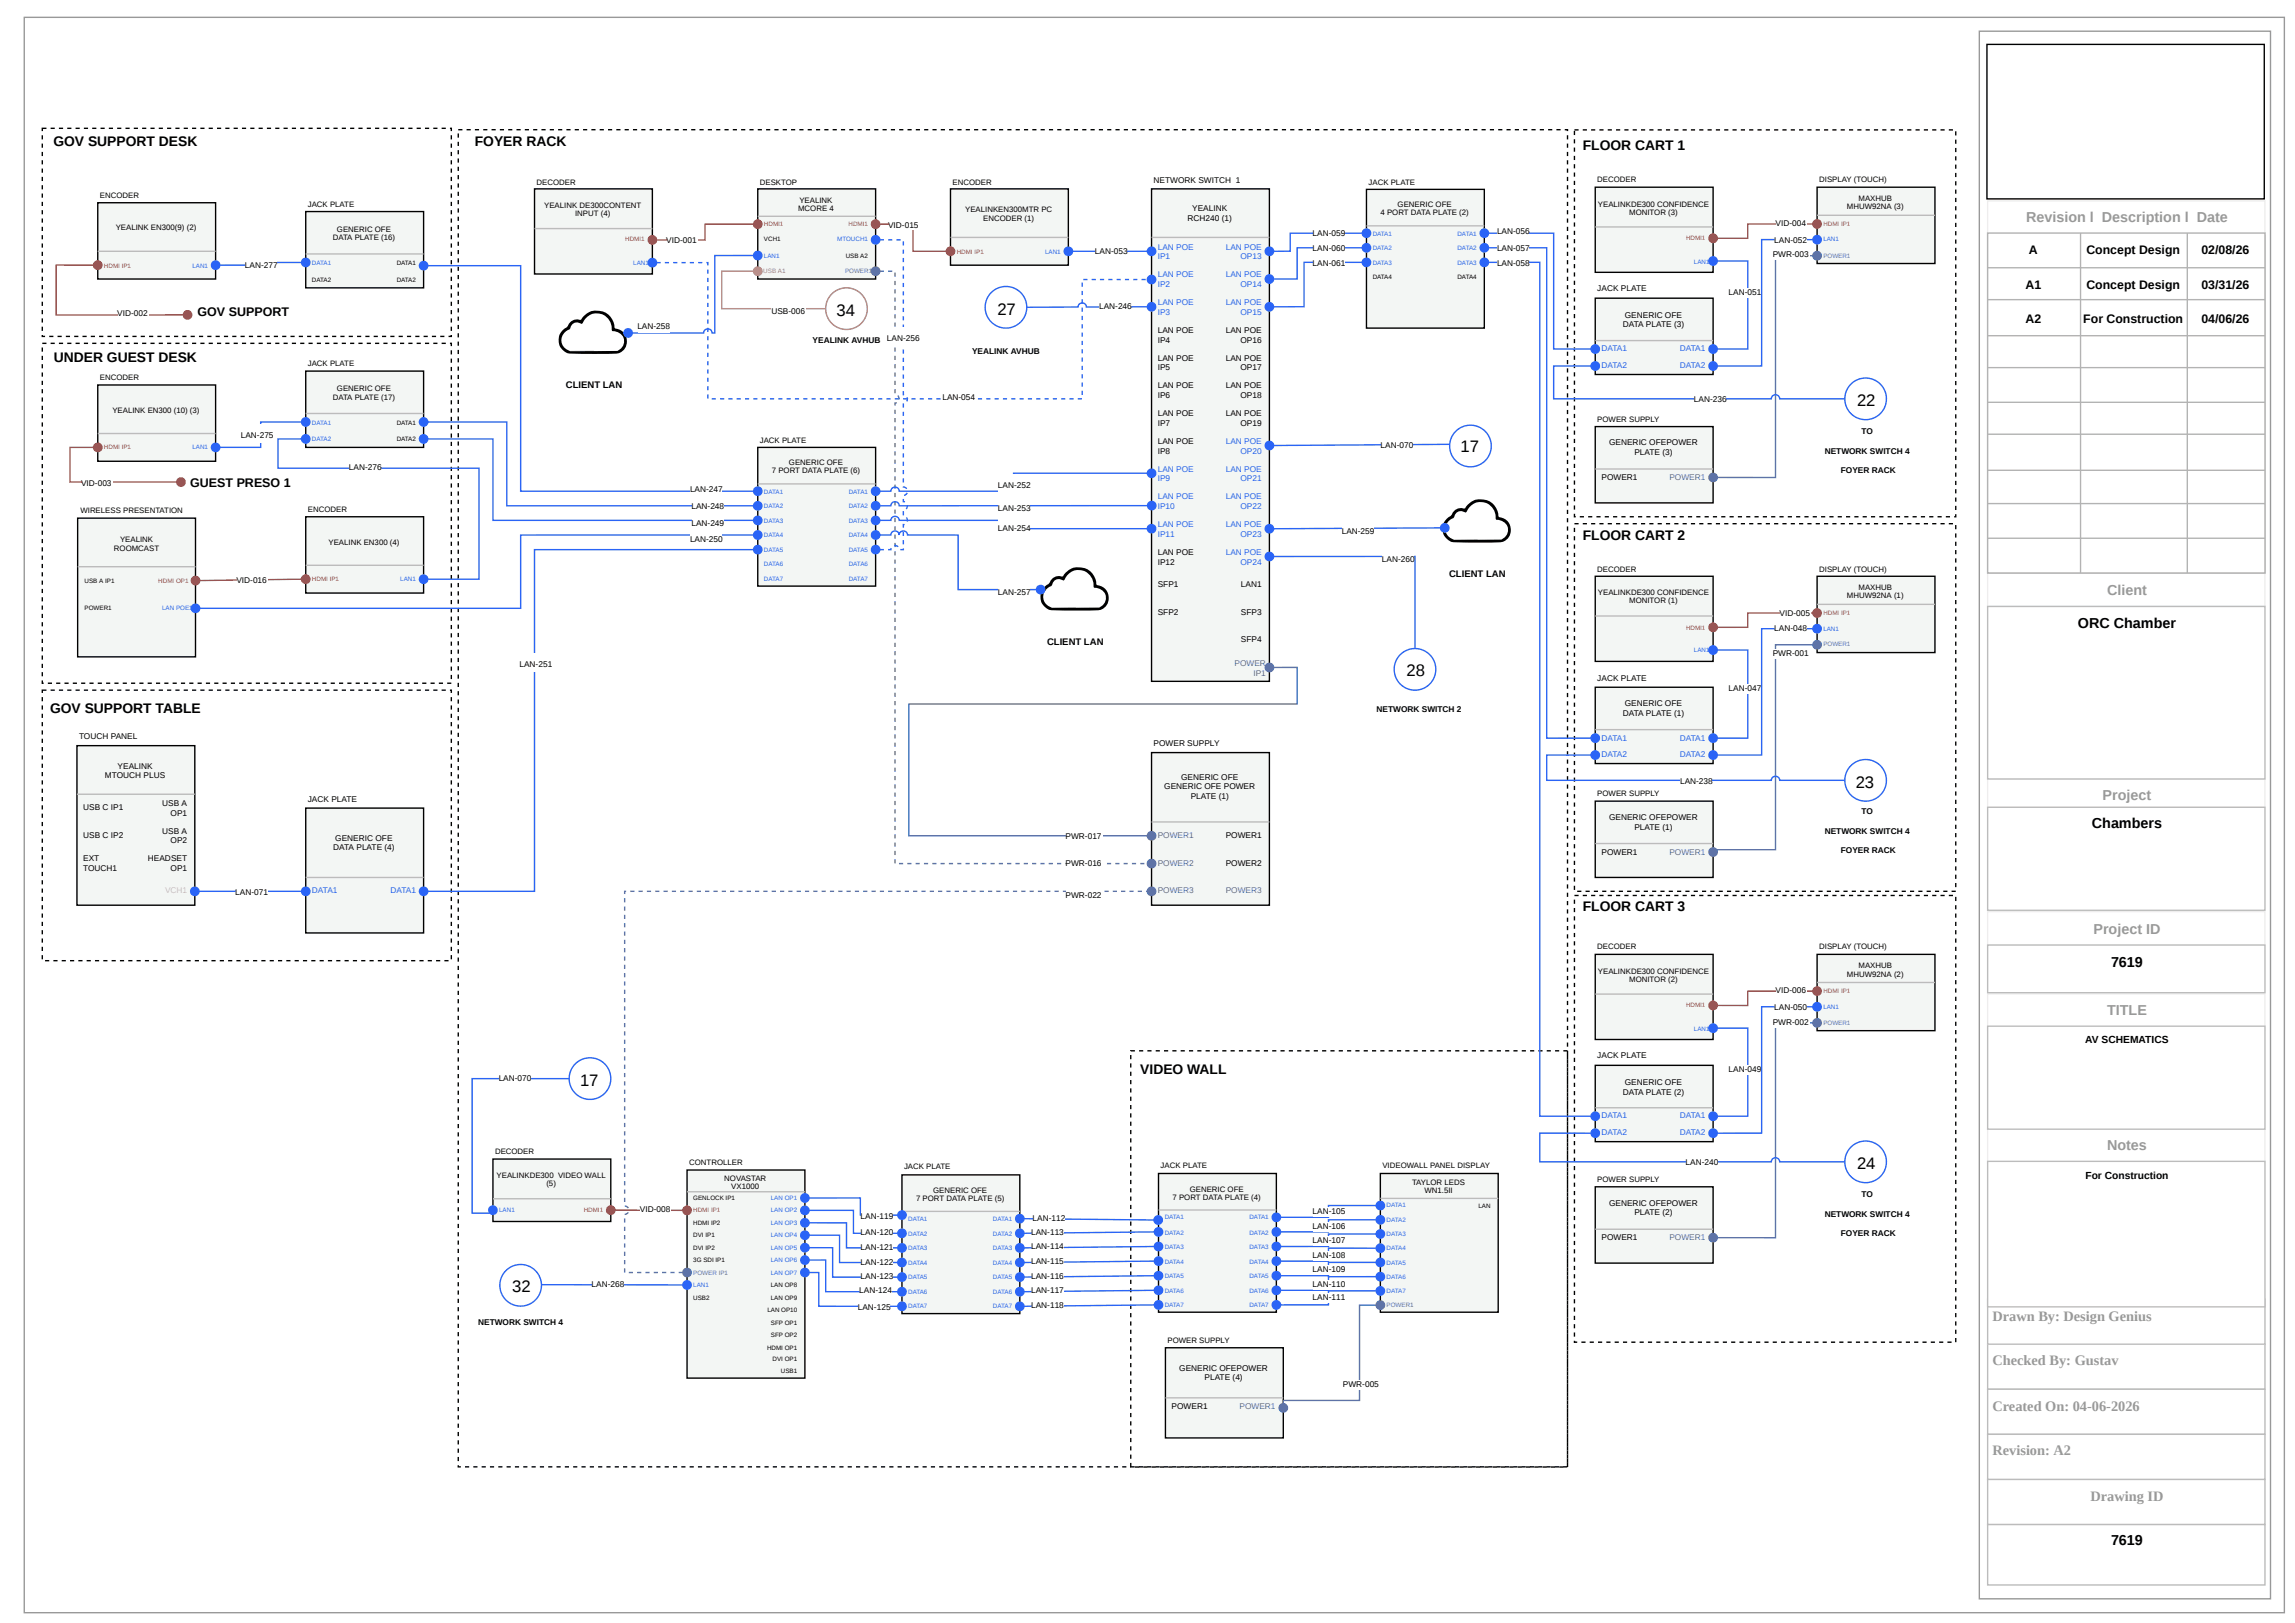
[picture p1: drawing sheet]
<svg xmlns="http://www.w3.org/2000/svg" width="420mm" height="297mm" viewBox="0 0 420 297" stroke-linecap="round" stroke-linejoin="round" font-family="sans-serif">
<defs><g id="words">
<g font-size="3">
<text x="153.2" y="57.9">34</text>
<text x="182.6" y="57.6">27</text>
<text x="340" y="74.4">22</text>
<text x="267.4" y="82.8">17</text>
<text x="257.5" y="123.6">28</text>
<text x="339.8" y="144.2">23</text>
<text x="106.2" y="198.8">17</text>
<text x="340" y="214">24</text>
<text x="93.8" y="236.4">32</text>
</g>
<g font-size="2.6" fill="#999">
<text x="371" y="40.6">Revision l Description l Date</text>
<text x="385.8" y="108.9">Client</text>
<text x="385" y="146.5">Project</text>
<text x="383.3" y="170.9">Project ID</text>
<text x="385.8" y="185.8">TITLE</text>
<text x="385.8" y="210.5">Notes</text>
<text x="364.8" y="241.7">Drawn By: Design Genius</text>
<text x="364.8" y="249.8">Checked By: Gustav</text>
<text x="364.8" y="258.2">Created On: 04-06-2026</text>
<text x="364.8" y="266.3">Revision: A2</text>
<text x="382.8" y="274.7">Drawing ID</text>
</g>
<g font-size="2.6">
<text x="380.5" y="115">ORC Chamber</text>
<text x="383" y="151.6">Chambers</text>
<text x="386.5" y="176.9">7619</text>
<text x="386.5" y="282.8">7619</text>
</g>
<g font-size="2.5">
<text x="9.8" y="26.7">GOV SUPPORT DESK</text>
<text x="86.9" y="26.7">FOYER RACK</text>
<text x="289.8" y="27.4">FLOOR CART 1</text>
<text x="9.9" y="66.3">UNDER GUEST DESK</text>
<text x="289.8" y="98.8">FLOOR CART 2</text>
<text x="9.2" y="130.5">GOV SUPPORT TABLE</text>
<text x="289.8" y="166.8">FLOOR CART 3</text>
<text x="208.8" y="196.5">VIDEO WALL</text>
</g>
<g font-size="2.3">
<text x="371.5" y="46.5">A</text>
<text x="382" y="46.5">Concept Design</text>
<text x="403.1" y="46.5">02/08/26</text>
<text x="370.9" y="52.8">A1</text>
<text x="382" y="52.8">Concept Design</text>
<text x="403.1" y="52.8">03/31/26</text>
<text x="36.2" y="57.9">GOV SUPPORT</text>
<text x="370.9" y="59.2">A2</text>
<text x="381.4" y="59.2">For Construction</text>
<text x="403.1" y="59.2">04/06/26</text>
<text x="34.8" y="89.1">GUEST PRESO 1</text>
</g>
<g font-size="1.9">
<text x="381.8" y="190.9">AV SCHEMATICS</text>
<text x="381.8" y="215.8">For Construction</text>
</g>
<g font-size="1.7">
<text x="103.6" y="71.1">CLIENT LAN</text>
<text x="265.3" y="105.6">CLIENT LAN</text>
<text x="191.7" y="118.1">CLIENT LAN</text>
</g>
<g font-size="1.5">
<text x="211.2" y="33.5">NETWORK SWITCH 1</text>
<text x="162.6" y="41.6">VID-015</text>
<text x="217.4" y="40.4">RCH240 (1)</text>
<text x="218.3" y="38.6">YEALINK</text>
<text x="325.1" y="41.4">VID-004</text>
<text x="122" y="44.4">VID-001</text>
<text x="200.5" y="46.5">LAN-053</text>
<text x="240.3" y="43.2">LAN-059</text>
<text x="240.3" y="46">LAN-060</text>
<text x="274.1" y="42.9">LAN-056</text>
<text x="274.1" y="46">LAN-057</text>
<text x="324.6" y="47">PWR-003</text>
<text x="324.9" y="44.4">LAN-052</text>
<text x="44.8" y="49">LAN-277</text>
<text x="240.3" y="48.7">LAN-061</text>
<text x="274.1" y="48.7">LAN-058</text>
<text x="292.5" y="53.3">JACK PLATE</text>
<text x="21.5" y="57.9">VID-002</text>
<text x="141.2" y="57.4">USB-006</text>
<text x="201.2" y="56.6">LAN-246</text>
<text x="297.1" y="59.9">DATA PLATE (3)</text>
<text x="297.5" y="58.1">GENERIC OFE</text>
<text x="316.5" y="54.1">LAN-051</text>
<text x="116.7" y="60.2">LAN-258</text>
<text x="148.8" y="62.7">YEALINK AVHUB</text>
<text x="162.4" y="62.5">LAN-256</text>
<text x="178" y="64.7">YEALINK AVHUB</text>
<text x="212" y="60.9">LAN POE</text>
<text x="212" y="62.7">IP4</text>
<text x="224.4" y="60.9">LAN POE</text>
<text x="227.1" y="62.7">OP16</text>
<text x="212" y="66">LAN POE</text>
<text x="212" y="67.8">IP5</text>
<text x="212" y="71.1">LAN POE</text>
<text x="224.4" y="66">LAN POE</text>
<text x="224.4" y="71.1">LAN POE</text>
<text x="227.1" y="67.8">OP17</text>
<text x="172.5" y="73.1">LAN-054</text>
<text x="212" y="72.9">IP6</text>
<text x="212" y="76.2">LAN POE</text>
<text x="212" y="77.9">IP7</text>
<text x="224.4" y="76.2">LAN POE</text>
<text x="227.1" y="72.9">OP18</text>
<text x="227.1" y="77.9">OP19</text>
<text x="310.1" y="73.6">LAN-236</text>
<text x="44.1" y="80.2">LAN-275</text>
<text x="212" y="81.2">LAN POE</text>
<text x="212" y="83">IP8</text>
<text x="252.8" y="82">LAN-070</text>
<text x="294.6" y="81.5">GENERIC OFEPOWER</text>
<text x="299.2" y="83.3">PLATE (3)</text>
<text x="334.1" y="83">NETWORK SWITCH 4</text>
<text x="340.8" y="79.5">TO</text>
<text x="14.9" y="88.9">VID-003</text>
<text x="63.9" y="86.1">LAN-276</text>
<text x="182.7" y="89.4">LAN-252</text>
<text x="293.2" y="87.8">POWER1</text>
<text x="337.1" y="86.6">FOYER RACK</text>
<text x="126.3" y="90.1">LAN-247</text>
<text x="126.6" y="93.2">LAN-248</text>
<text x="182.7" y="93.4">LAN-253</text>
<text x="126.3" y="99.3">LAN-250</text>
<text x="126.6" y="96.2">LAN-249</text>
<text x="182.7" y="97.2">LAN-254</text>
<text x="212" y="101.5">LAN POE</text>
<text x="245.7" y="97.7">LAN-259</text>
<text x="43.3" y="106.6">VID-016</text>
<text x="212" y="103.3">IP12</text>
<text x="212" y="107.4">SFP1</text>
<text x="227.2" y="107.4">LAN1</text>
<text x="253" y="102.8">LAN-260</text>
<text x="182.7" y="108.9">LAN-257</text>
<text x="212" y="112.5">SFP2</text>
<text x="227.2" y="112.5">SFP3</text>
<text x="325.8" y="112.7">VID-005</text>
<text x="227.2" y="117.5">SFP4</text>
<text x="324.9" y="115.5">LAN-048</text>
<text x="95.1" y="122.1">LAN-251</text>
<text x="292.5" y="124.7">JACK PLATE</text>
<text x="324.6" y="120.1">PWR-001</text>
<text x="252.1" y="130.2">NETWORK SWITCH 2</text>
<text x="297.1" y="131">DATA PLATE (1)</text>
<text x="297.5" y="129.2">GENERIC OFE</text>
<text x="316.5" y="126.4">LAN-047</text>
<text x="14.5" y="135.3">TOUCH PANEL</text>
<text x="211.2" y="136.6">POWER SUPPLY</text>
<text x="19.2" y="142.4">MTOUCH PLUS</text>
<text x="21.5" y="140.6">YEALINK</text>
<text x="216.3" y="142.7">GENERIC OFE</text>
<text x="307.6" y="143.4">LAN-238</text>
<text x="15.2" y="148.3">USB C IP1</text>
<text x="29.7" y="147.5">USB A</text>
<text x="31.2" y="149.3">OP1</text>
<text x="56.4" y="146.7">JACK PLATE</text>
<text x="213.2" y="144.5">GENERIC OFE POWER</text>
<text x="218" y="146.2">PLATE (1)</text>
<text x="340.8" y="149">TO</text>
<text x="15.2" y="153.3">USB C IP2</text>
<text x="29.7" y="152.6">USB A</text>
<text x="31.2" y="154.4">OP2</text>
<text x="61" y="155.6">DATA PLATE (4)</text>
<text x="61.4" y="153.8">GENERIC OFE</text>
<text x="195.1" y="153.6">PWR-017</text>
<text x="224.4" y="153.3">POWER1</text>
<text x="294.6" y="150">GENERIC OFEPOWER</text>
<text x="299.2" y="151.8">PLATE (1)</text>
<text x="334.1" y="152.6">NETWORK SWITCH 4</text>
<text x="15.2" y="157.7">EXT</text>
<text x="15.2" y="159.4">TOUCH1</text>
<text x="27.1" y="157.7">HEADSET</text>
<text x="31.2" y="159.4">OP1</text>
<text x="195.1" y="158.4">PWR-016</text>
<text x="224.4" y="158.4">POWER2</text>
<text x="293.2" y="156.4">POWER1</text>
<text x="337.1" y="156.1">FOYER RACK</text>
<text x="43.1" y="163.7">LAN-071</text>
<text x="195.1" y="164.3">PWR-022</text>
<text x="324.9" y="184.8">LAN-050</text>
<text x="325.1" y="181.8">VID-006</text>
<text x="324.6" y="187.6">PWR-002</text>
<text x="91.3" y="197.8">LAN-070</text>
<text x="292.5" y="193.7">JACK PLATE</text>
<text x="316.5" y="196.2">LAN-049</text>
<text x="297.1" y="200.3">DATA PLATE (2)</text>
<text x="297.5" y="198.5">GENERIC OFE</text>
<text x="308.6" y="213.3">LAN-240</text>
<text x="117.2" y="221.9">VID-008</text>
<text x="294.6" y="220.6">GENERIC OFEPOWER</text>
<text x="340.8" y="219.1">TO</text>
<text x="157.6" y="223.2">LAN-119</text>
<text x="157.6" y="225.9">LAN-120</text>
<text x="188.8" y="225.9">LAN-113</text>
<text x="189" y="223.4">LAN-112</text>
<text x="240.3" y="222.1">LAN-105</text>
<text x="240.3" y="224.9">LAN-106</text>
<text x="240.3" y="227.5">LAN-107</text>
<text x="293.2" y="227">POWER1</text>
<text x="299.2" y="222.4">PLATE (2)</text>
<text x="334.1" y="222.6">NETWORK SWITCH 4</text>
<text x="337.1" y="226.2">FOYER RACK</text>
<text x="157.6" y="228.7">LAN-121</text>
<text x="157.6" y="231.5">LAN-122</text>
<text x="188.8" y="228.5">LAN-114</text>
<text x="188.8" y="231.3">LAN-115</text>
<text x="240.3" y="230.3">LAN-108</text>
<text x="240.3" y="232.8">LAN-109</text>
<text x="108.3" y="235.6">LAN-268</text>
<text x="157.1" y="239.7">LAN-125</text>
<text x="157.3" y="236.6">LAN-124</text>
<text x="157.6" y="234.1">LAN-123</text>
<text x="188.8" y="234.1">LAN-116</text>
<text x="188.8" y="236.6">LAN-117</text>
<text x="188.8" y="239.4">LAN-118</text>
<text x="240.3" y="235.6">LAN-110</text>
<text x="240.3" y="237.9">LAN-111</text>
<text x="87.5" y="242.4">NETWORK SWITCH 4</text>
<text x="215.9" y="250.8">GENERIC OFEPOWER</text>
<text x="214.5" y="257.9">POWER1</text>
<text x="220.5" y="252.6">PLATE (4)</text>
<text x="245.9" y="253.9">PWR-005</text>
</g>
<g font-size="1.5" fill="#2a64f6">
<text x="212" y="45.7">LAN POE</text>
<text x="212" y="47.5">IP1</text>
<text x="224.4" y="45.7">LAN POE</text>
<text x="227.1" y="47.5">OP13</text>
<text x="212" y="50.8">LAN POE</text>
<text x="212" y="52.6">IP2</text>
<text x="224.4" y="50.8">LAN POE</text>
<text x="227.1" y="52.6">OP14</text>
<text x="212" y="55.9">LAN POE</text>
<text x="212" y="57.6">IP3</text>
<text x="224.4" y="55.9">LAN POE</text>
<text x="227.1" y="57.6">OP15</text>
<text x="293.2" y="64.2">DATA1</text>
<text x="307.6" y="64.2">DATA1</text>
<text x="293.2" y="67.3">DATA2</text>
<text x="307.6" y="67.3">DATA2</text>
<text x="224.4" y="81.2">LAN POE</text>
<text x="227.1" y="83">OP20</text>
<text x="212" y="86.3">LAN POE</text>
<text x="212" y="88.1">IP9</text>
<text x="224.4" y="86.3">LAN POE</text>
<text x="227.1" y="88.1">OP21</text>
<text x="212" y="91.4">LAN POE</text>
<text x="212" y="93.2">IP10</text>
<text x="224.4" y="91.4">LAN POE</text>
<text x="227.1" y="93.2">OP22</text>
<text x="212" y="96.5">LAN POE</text>
<text x="212" y="98.2">IP11</text>
<text x="224.4" y="96.5">LAN POE</text>
<text x="224.4" y="101.5">LAN POE</text>
<text x="227.1" y="98.2">OP23</text>
<text x="227.1" y="103.3">OP24</text>
<text x="293.2" y="135.6">DATA1</text>
<text x="307.6" y="135.6">DATA1</text>
<text x="293.2" y="138.6">DATA2</text>
<text x="307.6" y="138.6">DATA2</text>
<text x="57.1" y="163.5">DATA1</text>
<text x="71.5" y="163.5">DATA1</text>
<text x="293.2" y="204.6">DATA1</text>
<text x="293.2" y="207.7">DATA2</text>
<text x="307.6" y="204.6">DATA1</text>
<text x="307.6" y="207.7">DATA2</text>
</g>
<g font-size="1.5" fill="#498399">
<text x="305.7" y="87.8">POWER1</text>
<text x="226" y="121.9">POWER</text>
<text x="229.5" y="123.6">IP1</text>
<text x="212" y="153.3">POWER1</text>
<text x="212" y="158.4">POWER2</text>
<text x="305.7" y="156.4">POWER1</text>
<text x="212" y="163.5">POWER3</text>
<text x="224.4" y="163.5">POWER3</text>
<text x="305.7" y="227">POWER1</text>
<text x="227" y="257.9">POWER1</text>
</g>
<text font-size="1.5" fill="#dfbbb6" x="30.2" y="163.5">VCH1</text>
<g font-size="1.4">
<text x="98.2" y="33.8">DECODER</text>
<text x="139.1" y="33.8">DESKTOP</text>
<text x="174.4" y="33.8">ENCODER</text>
<text x="250.6" y="33.8">JACK PLATE</text>
<text x="292.5" y="33.3">DECODER</text>
<text x="333.1" y="33.3">DISPLAY (TOUCH)</text>
<text x="18.3" y="36.3">ENCODER</text>
<text x="56.4" y="37.8">JACK PLATE</text>
<text x="99.6" y="38.1">YEALINK DE300CONTENT</text>
<text x="105.3" y="39.6">INPUT (4)</text>
<text x="146.1" y="38.6">MCORE 4</text>
<text x="146.4" y="37.1">YEALINK</text>
<text x="176.7" y="38.8">YEALINKEN300MTR PC</text>
<text x="180" y="40.4">ENCODER (1)</text>
<text x="252.8" y="39.4">4 PORT DATA PLATE (2)</text>
<text x="255.9" y="37.8">GENERIC OFE</text>
<text x="292.6" y="37.8">YEALINKDE300 CONFIDENCE</text>
<text x="298.3" y="39.4">MONITOR (3)</text>
<text x="338.2" y="38.3">MHUW92NA (3)</text>
<text x="340.3" y="36.8">MAXHUB</text>
<text x="21.2" y="42.1">YEALINK EN300(9) (2)</text>
<text x="60.9" y="43.9">DATA PLATE (16)</text>
<text x="61.7" y="42.4">GENERIC OFE</text>
<text x="18.3" y="69.6">ENCODER</text>
<text x="56.4" y="67">JACK PLATE</text>
<text x="61.7" y="71.6">GENERIC OFE</text>
<text x="20.6" y="75.7">YEALINK EN300 (10) (3)</text>
<text x="60.9" y="73.1">DATA PLATE (17)</text>
<text x="292.5" y="77.2">POWER SUPPLY</text>
<text x="139.1" y="81">JACK PLATE</text>
<text x="141.3" y="86.6">7 PORT DATA PLATE (6)</text>
<text x="144.5" y="85">GENERIC OFE</text>
<text x="14.7" y="93.9">WIRELESS PRESENTATION</text>
<text x="56.4" y="93.7">ENCODER</text>
<text x="20.9" y="100.8">ROOMCAST</text>
<text x="22" y="99.3">YEALINK</text>
<text x="60.1" y="99.8">YEALINK EN300 (4)</text>
<text x="292.5" y="104.6">DECODER</text>
<text x="333.1" y="104.6">DISPLAY (TOUCH)</text>
<text x="340.3" y="107.9">MAXHUB</text>
<text x="292.6" y="108.9">YEALINKDE300 CONFIDENCE</text>
<text x="298.3" y="110.4">MONITOR (1)</text>
<text x="338.2" y="109.4">MHUW92NA (1)</text>
<text x="292.5" y="145.7">POWER SUPPLY</text>
<text x="292.5" y="173.6">DECODER</text>
<text x="333.1" y="173.6">DISPLAY (TOUCH)</text>
<text x="292.6" y="178.2">YEALINKDE300 CONFIDENCE</text>
<text x="298.3" y="179.7">MONITOR (2)</text>
<text x="338.2" y="178.7">MHUW92NA (2)</text>
<text x="340.3" y="177.2">MAXHUB</text>
<text x="90.6" y="211.2">DECODER</text>
<text x="90.9" y="215.5">YEALINKDE300 VIDEO WALL</text>
<text x="126.2" y="213.3">CONTROLLER</text>
<text x="165.5" y="214">JACK PLATE</text>
<text x="212.5" y="213.8">JACK PLATE</text>
<text x="253.1" y="213.8">VIDEOWALL PANEL DISPLAY</text>
<text x="100" y="217.1">(5)</text>
<text x="132.6" y="216">NOVASTAR</text>
<text x="133.9" y="217.6">VX1000</text>
<text x="167.7" y="219.9">7 PORT DATA PLATE (5)</text>
<text x="170.9" y="218.3">GENERIC OFE</text>
<text x="214.7" y="219.6">7 PORT DATA PLATE (4)</text>
<text x="217.8" y="218.1">GENERIC OFE</text>
<text x="258.5" y="216.8">TAYLOR LEDS</text>
<text x="260.8" y="218.3">WN1.5II</text>
<text x="292.5" y="216.3">POWER SUPPLY</text>
<text x="213.8" y="245.7">POWER SUPPLY</text>
</g>
<g font-size="1.2" fill="#eb4826">
<text x="139.9" y="41.4">HDMI1</text>
<text x="155.4" y="41.4">HDMI1</text>
<text x="333.8" y="41.4">HDMI IP1</text>
<text x="114.5" y="44.2">HDMI1</text>
<text x="175.2" y="46.5">HDMI IP1</text>
<text x="308.7" y="43.9">HDMI1</text>
<text x="19" y="49">HDMI IP1</text>
<text x="19" y="82.3">HDMI IP1</text>
<text x="29" y="106.6">HDMI OP1</text>
<text x="57.1" y="106.4">HDMI IP1</text>
<text x="333.8" y="112.5">HDMI IP1</text>
<text x="308.7" y="115.3">HDMI1</text>
<text x="308.7" y="184.3">HDMI1</text>
<text x="333.8" y="181.8">HDMI IP1</text>
<text x="106.9" y="221.9">HDMI1</text>
<text x="126.9" y="221.9">HDMI IP1</text>
</g>
<g font-size="1.2">
<text x="139.9" y="44.2">VCH1</text>
<text x="154.8" y="47.2">USB A2</text>
<text x="57.1" y="51.5">DATA2</text>
<text x="72.6" y="48.5">DATA1</text>
<text x="72.6" y="51.5">DATA2</text>
<text x="251.3" y="51">DATA4</text>
<text x="266.9" y="51">DATA4</text>
<text x="72.6" y="77.7">DATA1</text>
<text x="72.6" y="80.7">DATA2</text>
<text x="15.5" y="106.6">USB A IP1</text>
<text x="15.5" y="111.7">POWER1</text>
<text x="126.9" y="219.6">GENLOCK IP1</text>
<text x="270.7" y="221.1">LAN</text>
<text x="126.9" y="224.2">HDMI IP2</text>
<text x="126.9" y="226.5">DVI IP1</text>
<text x="126.9" y="228.7">DVI IP2</text>
<text x="126.9" y="231">3G SDI IP1</text>
<text x="126.9" y="237.9">USB2</text>
<text x="141.1" y="235.6">LAN OP8</text>
<text x="141.1" y="237.9">LAN OP9</text>
<text x="140.5" y="240.2">LAN OP10</text>
<text x="141.1" y="242.4">SFP OP1</text>
<text x="141.1" y="244.7">SFP OP2</text>
<text x="140.4" y="247">HDMI OP1</text>
<text x="141.5" y="249">DVI OP1</text>
<text x="143" y="251.3">USB1</text>
</g>
<g font-size="1.2" fill="#2a64f6">
<text x="139.9" y="47.2">LAN1</text>
<text x="153.3" y="44.2">MTOUCH1</text>
<text x="191.3" y="46.5">LAN1</text>
<text x="251.3" y="43.2">DATA1</text>
<text x="251.3" y="45.7">DATA2</text>
<text x="266.9" y="43.2">DATA1</text>
<text x="266.9" y="45.7">DATA2</text>
<text x="333.8" y="44.2">LAN1</text>
<text x="35.2" y="49">LAN1</text>
<text x="57.1" y="48.5">DATA1</text>
<text x="115.9" y="48.5">LAN1</text>
<text x="251.3" y="48.5">DATA3</text>
<text x="266.9" y="48.5">DATA3</text>
<text x="310.2" y="48.2">LAN1</text>
<text x="57.1" y="77.7">DATA1</text>
<text x="35.2" y="82.3">LAN1</text>
<text x="57.1" y="80.7">DATA2</text>
<text x="139.9" y="90.4">DATA1</text>
<text x="139.9" y="92.9">DATA2</text>
<text x="139.9" y="95.7">DATA3</text>
<text x="155.4" y="90.4">DATA1</text>
<text x="155.4" y="92.9">DATA2</text>
<text x="155.4" y="95.7">DATA3</text>
<text x="139.9" y="98.2">DATA4</text>
<text x="139.9" y="101">DATA5</text>
<text x="155.4" y="98.2">DATA4</text>
<text x="155.4" y="101">DATA5</text>
<text x="73.3" y="106.4">LAN1</text>
<text x="139.9" y="103.6">DATA6</text>
<text x="139.9" y="106.4">DATA7</text>
<text x="155.4" y="103.6">DATA6</text>
<text x="155.4" y="106.4">DATA7</text>
<text x="29.7" y="111.7">LAN POE1</text>
<text x="310.2" y="119.3">LAN1</text>
<text x="333.8" y="115.5">LAN1</text>
<text x="333.8" y="184.6">LAN1</text>
<text x="310.2" y="188.6">LAN1</text>
<text x="91.4" y="221.9">LAN1</text>
<text x="141.1" y="219.6">LAN OP1</text>
<text x="141.1" y="221.9">LAN OP2</text>
<text x="253.9" y="220.9">DATA1</text>
<text x="141.1" y="224.2">LAN OP3</text>
<text x="141.1" y="226.5">LAN OP4</text>
<text x="166.3" y="223.4">DATA1</text>
<text x="166.3" y="226.2">DATA2</text>
<text x="181.8" y="223.4">DATA1</text>
<text x="181.8" y="226.2">DATA2</text>
<text x="213.3" y="223.2">DATA1</text>
<text x="213.3" y="225.9">DATA2</text>
<text x="228.8" y="223.2">DATA1</text>
<text x="228.8" y="225.9">DATA2</text>
<text x="253.9" y="223.7">DATA2</text>
<text x="253.9" y="226.2">DATA3</text>
<text x="141.1" y="228.7">LAN OP5</text>
<text x="141.1" y="231">LAN OP6</text>
<text x="141.1" y="233.3">LAN OP7</text>
<text x="166.3" y="228.7">DATA3</text>
<text x="166.3" y="231.5">DATA4</text>
<text x="181.8" y="228.7">DATA3</text>
<text x="181.8" y="231.5">DATA4</text>
<text x="213.3" y="228.5">DATA3</text>
<text x="213.3" y="231.3">DATA4</text>
<text x="213.3" y="233.8">DATA5</text>
<text x="228.8" y="228.5">DATA3</text>
<text x="228.8" y="231.3">DATA4</text>
<text x="228.8" y="233.8">DATA5</text>
<text x="253.9" y="228.7">DATA4</text>
<text x="253.9" y="231.5">DATA5</text>
<text x="126.9" y="235.6">LAN1</text>
<text x="166.3" y="234.1">DATA5</text>
<text x="166.3" y="236.9">DATA6</text>
<text x="166.3" y="239.4">DATA7</text>
<text x="181.8" y="234.1">DATA5</text>
<text x="181.8" y="236.9">DATA6</text>
<text x="181.8" y="239.4">DATA7</text>
<text x="213.3" y="236.6">DATA6</text>
<text x="213.3" y="239.1">DATA7</text>
<text x="228.8" y="236.6">DATA6</text>
<text x="228.8" y="239.1">DATA7</text>
<text x="253.9" y="234.1">DATA6</text>
<text x="253.9" y="236.6">DATA7</text>
</g>
<g font-size="1.2" fill="#498399">
<text x="333.8" y="47.2">POWER1</text>
<text x="154.7" y="50">POWER1</text>
<text x="333.8" y="118.3">POWER1</text>
<text x="333.8" y="187.6">POWER1</text>
<text x="126.9" y="233.3">POWER IP1</text>
<text x="253.9" y="239.1">POWER1</text>
</g>
<text font-size="1.2" fill="#ba27c3" x="139.8" y="50">USB A1</text>
</g></defs>
<g fill="#000">
<path d="M85.4 23.6h.8v.3h-.8zM87 23.6h.7v.3h-.7zM88.5 23.6h.7v.3h-.7zM90 23.6h.8v.3h-.8zM91.5 23.6h.8v.3h-.8zM93 23.6h.8v.3h-.8zM94.6 23.6h.7v.3h-.7zM96.1 23.6h.8v.3h-.8zM97.6 23.6h.8v.3h-.8zM99.1 23.6h.8v.3h-.8zM100.7 23.6h.7v.3h-.7zM102.2 23.6h.7v.3h-.7zM103.7 23.6h.8v.3h-.8zM105.2 23.6h.8v.3h-.8zM106.8 23.6h.7v.3h-.7zM108.3 23.6h.7v.3h-.7zM109.8 23.6h.8v.3h-.8zM111.3 23.6h.8v.3h-.8zM112.8 23.6h.8v.3h-.8zM114.4 23.6h.7v.3h-.7zM115.9 23.6h.8v.3h-.8zM117.4 23.6h.8v.3h-.8zM118.9 23.6h.8v.3h-.8zM120.5 23.6h.7v.3h-.7zM122 23.6h.7v.3h-.7zM123.5 23.6h.8v.3h-.8zM125 23.6h.8v.3h-.8zM126.6 23.6h.7v.3h-.7zM128.1 23.6h.7v.3h-.7zM129.6 23.6h.8v.3h-.8zM131.1 23.6h.8v.3h-.8zM132.6 23.6h.8v.3h-.8zM134.2 23.6h.7v.3h-.7zM135.7 23.6h.8v.3h-.8zM137.2 23.6h.8v.3h-.8zM138.7 23.6h.8v.3h-.8zM140.3 23.6h.7v.3h-.7zM141.8 23.6h.7v.3h-.7zM143.3 23.6h.8v.3h-.8zM144.8 23.6h.8v.3h-.8zM146.4 23.6h.7v.3h-.7zM147.9 23.6h.7v.3h-.7zM149.4 23.6h.8v.3h-.8zM150.9 23.6h.8v.3h-.8zM152.5 23.6h.7v.3h-.7zM154 23.6h.7v.3h-.7zM155.5 23.6h.8v.3h-.8zM157 23.6h.8v.3h-.8zM158.5 23.6h.8v.3h-.8zM160.1 23.6h.7v.3h-.7zM161.6 23.6h.8v.3h-.8zM163.1 23.6h.8v.3h-.8zM164.6 23.6h.8v.3h-.8zM166.2 23.6h.7v.3h-.7zM167.7 23.6h.7v.3h-.7zM169.2 23.6h.8v.3h-.8zM170.7 23.6h.8v.3h-.8zM172.3 23.6h.7v.3h-.7zM173.8 23.6h.7v.3h-.7zM175.3 23.6h.8v.3h-.8zM176.8 23.6h.8v.3h-.8zM178.3 23.6h.8v.3h-.8zM179.9 23.6h.7v.3h-.7zM181.4 23.6h.8v.3h-.8zM182.9 23.6h.8v.3h-.8zM184.4 23.6h.8v.3h-.8zM186 23.6h.7v.3h-.7zM187.5 23.6h.7v.3h-.7zM189 23.6h.8v.3h-.8zM190.5 23.6h.8v.3h-.8zM192.1 23.6h.7v.3h-.7zM193.6 23.6h.7v.3h-.7zM195.1 23.6h.8v.3h-.8zM196.6 23.6h.8v.3h-.8zM198.1 23.6h.8v.3h-.8zM199.7 23.6h.7v.3h-.7zM201.2 23.6h.8v.3h-.8zM202.7 23.6h.8v.3h-.8zM204.2 23.6h.8v.3h-.8zM205.8 23.6h.7v.3h-.7zM207.3 23.6h.7v.3h-.7zM208.8 23.6h.8v.3h-.8zM210.3 23.6h.8v.3h-.8zM211.9 23.6h.7v.3h-.7zM213.4 23.6h.7v.3h-.7zM214.9 23.6h.8v.3h-.8zM216.4 23.6h.8v.3h-.8zM217.9 23.6h.8v.3h-.8zM219.5 23.6h.7v.3h-.7zM221 23.6h.8v.3h-.8zM222.5 23.6h.8v.3h-.8zM224 23.6h.8v.3h-.8zM225.6 23.6h.7v.3h-.7zM227.1 23.6h.8v.3h-.8zM228.6 23.6h.8v.3h-.8zM230.1 23.6h.8v.3h-.8zM231.7 23.6h.7v.3h-.7zM233.2 23.6h.7v.3h-.7zM234.7 23.6h.8v.3h-.8zM236.2 23.6h.8v.3h-.8zM237.8 23.6h.7v.3h-.7zM239.3 23.6h.7v.3h-.7zM240.8 23.6h.8v.3h-.8zM242.3 23.6h.8v.3h-.8zM243.8 23.6h.8v.3h-.8zM245.4 23.6h.7v.3h-.7zM246.9 23.6h.8v.3h-.8zM248.4 23.6h.8v.3h-.8zM249.9 23.6h.8v.3h-.8zM251.5 23.6h.7v.3h-.7zM253 23.6h.7v.3h-.7zM254.5 23.6h.8v.3h-.8zM256 23.6h.8v.3h-.8zM257.6 23.6h.7v.3h-.7zM259.1 23.6h.7v.3h-.7zM260.6 23.6h.8v.3h-.8zM262.1 23.6h.8v.3h-.8zM263.6 23.6h.8v.3h-.8zM265.2 23.6h.7v.3h-.7zM266.7 23.6h.8v.3h-.8zM268.2 23.6h.8v.3h-.8zM269.7 23.6h.8v.3h-.8zM271.3 23.6h.7v.3h-.7zM272.8 23.6h.7v.3h-.7zM274.3 23.6h.8v.3h-.8zM275.8 23.6h.8v.3h-.8zM277.4 23.6h.7v.3h-.7zM278.9 23.6h.7v.3h-.7zM280.4 23.6h.8v.3h-.8zM281.9 23.6h.8v.3h-.8zM283.4 23.6h.8v.3h-.8zM285 23.6h.7v.3h-.7zM286.5 23.6h.6v.4h-.2v-.3h.1v.2h-.5zM286.9 24.8h.2v.7h-.2zM286.9 26.3h.2v.7h-.2zM286.9 27.8h.2v.8h-.2zM286.9 29.3h.2v.8h-.2zM286.9 30.8h.2v.8h-.2zM286.9 32.4h.2v.7h-.2zM286.9 33.9h.2v.8h-.2zM286.9 35.4h.2v.8h-.2zM286.9 36.9h.2v.8h-.2zM286.9 38.5h.2v.7h-.2zM286.9 40h.2v.7h-.2zM286.9 41.5h.2v.8h-.2zM286.9 43h.2v.8h-.2zM286.9 44.6h.2v.7h-.2zM286.9 46.1h.2v.7h-.2zM286.9 47.6h.2v.8h-.2zM286.9 49.1h.2v.8h-.2zM286.9 50.6h.2v.8h-.2zM286.9 52.2h.2v.7h-.2zM286.9 53.7h.2v.8h-.2zM286.9 55.2h.2v.8h-.2zM286.9 56.7h.2v.8h-.2zM286.9 58.3h.2v.7h-.2zM286.9 59.8h.2v.7h-.2zM286.9 61.3h.2v.8h-.2zM286.9 62.8h.2v.8h-.2zM286.9 64.4h.2v.7h-.2zM286.9 65.9h.2v.7h-.2zM286.9 67.4h.2v.8h-.2zM286.9 68.9h.2v.8h-.2zM286.9 70.4h.2v.8h-.2zM286.9 72h.2v.7h-.2zM286.9 73.5h.2v.8h-.2zM286.9 75h.2v.8h-.2zM286.9 76.5h.2v.8h-.2zM286.9 78.1h.2v.7h-.2zM286.9 79.6h.2v.8h-.2zM286.9 81.1h.2v.8h-.2zM286.9 82.6h.2v.8h-.2zM286.9 84.2h.2v.7h-.2zM286.9 85.7h.2v.7h-.2zM286.9 87.2h.2v.8h-.2zM286.9 88.7h.2v.8h-.2zM286.9 90.3h.2v.7h-.2zM286.9 91.8h.2v.7h-.2zM286.9 93.3h.2v.8h-.2zM286.9 94.8h.2v.8h-.2zM286.9 96.3h.2v.8h-.2zM286.9 97.9h.2v.7h-.2zM286.9 99.4h.2v.8h-.2zM286.9 100.9h.2v.8h-.2zM286.9 102.4h.2v.8h-.2zM286.9 104h.2v.7h-.2zM286.9 105.5h.2v.7h-.2zM286.9 107h.2v.8h-.2zM286.9 108.5h.2v.8h-.2zM286.9 110.1h.2v.7h-.2zM286.9 111.6h.2v.7h-.2zM286.9 113.1h.2v.8h-.2zM286.9 114.6h.2v.8h-.2zM286.9 116.1h.2v.8h-.2zM286.9 117.7h.2v.7h-.2zM286.9 119.2h.2v.8h-.2zM286.9 120.7h.2v.8h-.2zM286.9 122.2h.2v.8h-.2zM286.9 123.8h.2v.7h-.2zM286.9 125.3h.2v.7h-.2zM286.9 126.8h.2v.8h-.2zM286.9 128.3h.2v.8h-.2zM286.9 129.9h.2v.7h-.2zM286.9 131.4h.2v.7h-.2zM286.9 132.9h.2v.8h-.2zM286.9 134.4h.2v.8h-.2zM286.9 135.9h.2v.8h-.2zM286.9 137.5h.2v.7h-.2zM286.9 139h.2v.8h-.2zM286.9 140.5h.2v.8h-.2zM286.9 142h.2v.8h-.2zM286.9 143.6h.2v.7h-.2zM286.9 145.1h.2v.7h-.2zM286.9 146.6h.2v.8h-.2zM286.9 148.1h.2v.8h-.2zM286.9 149.7h.2v.7h-.2zM286.9 151.2h.2v.7h-.2zM286.9 152.7h.2v.8h-.2zM286.9 154.2h.2v.8h-.2zM286.9 155.8h.2v.7h-.2zM286.9 157.3h.2v.7h-.2zM286.9 158.8h.2v.8h-.2zM286.9 160.3h.2v.8h-.2zM286.9 161.8h.2v.8h-.2zM286.9 163.4h.2v.7h-.2zM286.9 164.9h.2v.8h-.2zM286.9 166.4h.2v.8h-.2zM286.9 167.9h.2v.8h-.2zM286.9 169.5h.2v.7h-.2zM286.9 171h.2v.7h-.2zM286.9 172.5h.2v.8h-.2zM286.9 174h.2v.8h-.2zM286.9 175.6h.2v.7h-.2zM286.9 177.1h.2v.7h-.2zM286.9 178.6h.2v.8h-.2zM286.9 180.1h.2v.8h-.2zM286.9 181.6h.2v.8h-.2zM286.9 183.2h.2v.7h-.2zM286.9 184.7h.2v.8h-.2zM286.9 186.2h.2v.8h-.2zM286.9 187.7h.2v.8h-.2zM286.9 189.3h.2v.7h-.2zM286.9 190.8h.2v.7h-.2zM286.9 192.3h.2v.8h-.2zM286.9 193.8h.2v.8h-.2zM286.9 195.4h.2v.7h-.2zM286.9 196.9h.2v.7h-.2zM286.9 198.4h.2v.8h-.2zM286.9 199.9h.2v.8h-.2zM286.9 201.4h.2v.8h-.2zM286.9 203h.2v.7h-.2zM286.9 204.5h.2v.8h-.2zM286.9 206h.2v.8h-.2zM286.9 207.5h.2v.8h-.2zM286.9 209.1h.2v.7h-.2zM286.9 210.6h.2v.7h-.2zM286.9 212.1h.2v.8h-.2zM286.9 213.6h.2v.8h-.2zM286.9 215.2h.2v.7h-.2zM286.9 216.7h.2v.7h-.2zM286.9 218.2h.2v.8h-.2zM286.9 219.7h.2v.8h-.2zM286.9 221.2h.2v.8h-.2zM286.9 222.8h.2v.7h-.2zM286.9 224.3h.2v.8h-.2zM286.9 225.8h.2v.8h-.2zM286.9 227.3h.2v.8h-.2zM286.9 228.9h.2v.7h-.2zM286.9 230.4h.2v.8h-.2zM286.9 231.9h.2v.8h-.2zM286.9 233.4h.2v.8h-.2zM286.9 235h.2v.7h-.2zM286.9 236.5h.2v.7h-.2zM286.9 238h.2v.8h-.2zM286.9 239.5h.2v.8h-.2zM286.9 241.1h.2v.7h-.2zM286.9 242.6h.2v.7h-.2zM286.9 244.1h.2v.8h-.2zM286.9 245.6h.2v.8h-.2zM286.9 247.1h.2v.8h-.2zM286.9 248.7h.2v.7h-.2zM286.9 250.2h.2v.8h-.2zM286.9 251.7h.2v.8h-.2zM286.9 253.2h.2v.8h-.2zM286.9 254.8h.2v.7h-.2zM286.9 256.3h.2v.7h-.2zM286.9 257.8h.2v.8h-.2zM286.9 259.3h.2v.8h-.2zM286.9 260.9h.2v.7h-.2zM286.9 262.4h.2v.7h-.2zM286.9 263.9h.2v.8h-.2zM286.9 265.4h.2v.8h-.2zM286.9 266.9h.2v.8h-.2zM286.2 268.3h.8v.3h-.8zM284.7 268.3h.7v.3h-.7zM283.2 268.3h.7v.3h-.7zM281.6 268.3h.8v.3h-.8zM280.1 268.3h.8v.3h-.8zM278.6 268.3h.8v.3h-.8zM277.1 268.3h.7v.3h-.7zM275.5 268.3h.8v.3h-.8zM274 268.3h.8v.3h-.8zM272.5 268.3h.8v.3h-.8zM271 268.3h.7v.3h-.7zM269.4 268.3h.8v.3h-.8zM267.9 268.3h.8v.3h-.8zM266.4 268.3h.8v.3h-.8zM264.9 268.3h.7v.3h-.7zM263.4 268.3h.7v.3h-.7zM261.8 268.3h.8v.3h-.8zM260.3 268.3h.8v.3h-.8zM258.8 268.3h.7v.3h-.7zM257.3 268.3h.7v.3h-.7zM255.7 268.3h.8v.3h-.8zM254.2 268.3h.8v.3h-.8zM252.7 268.3h.8v.3h-.8zM251.2 268.3h.7v.3h-.7zM249.6 268.3h.8v.3h-.8zM248.1 268.3h.8v.3h-.8zM246.6 268.3h.8v.3h-.8zM245.1 268.3h.7v.3h-.7zM243.6 268.3h.7v.3h-.7zM242 268.3h.8v.3h-.8zM240.5 268.3h.8v.3h-.8zM239 268.3h.7v.3h-.7zM237.5 268.3h.7v.3h-.7zM235.9 268.3h.8v.3h-.8zM234.4 268.3h.8v.3h-.8zM232.9 268.3h.8v.3h-.8zM231.4 268.3h.7v.3h-.7zM229.8 268.3h.8v.3h-.8zM228.3 268.3h.8v.3h-.8zM226.8 268.3h.8v.3h-.8zM225.3 268.3h.7v.3h-.7zM223.8 268.3h.7v.3h-.7zM222.2 268.3h.8v.3h-.8zM220.7 268.3h.8v.3h-.8zM219.2 268.3h.7v.3h-.7zM217.7 268.3h.7v.3h-.7zM216.1 268.3h.8v.3h-.8zM214.6 268.3h.8v.3h-.8zM213.1 268.3h.8v.3h-.8zM211.6 268.3h.7v.3h-.7zM210 268.3h.8v.3h-.8zM208.5 268.3h.8v.3h-.8zM207 268.3h.8v.3h-.8zM205.5 268.3h.7v.3h-.7zM204 268.3h.7v.3h-.7zM202.4 268.3h.8v.3h-.8zM200.9 268.3h.8v.3h-.8zM199.4 268.3h.7v.3h-.7zM197.9 268.3h.7v.3h-.7zM196.3 268.3h.8v.3h-.8zM194.8 268.3h.8v.3h-.8zM193.3 268.3h.7v.3h-.7zM191.8 268.3h.7v.3h-.7zM190.2 268.3h.8v.3h-.8zM188.7 268.3h.8v.3h-.8zM187.2 268.3h.8v.3h-.8zM185.7 268.3h.7v.3h-.7zM184.1 268.3h.8v.3h-.8zM182.6 268.3h.8v.3h-.8zM181.1 268.3h.8v.3h-.8zM179.6 268.3h.7v.3h-.7zM178.1 268.3h.7v.3h-.7zM176.5 268.3h.8v.3h-.8zM175 268.3h.8v.3h-.8zM173.5 268.3h.7v.3h-.7zM172 268.3h.7v.3h-.7zM170.4 268.3h.8v.3h-.8zM168.9 268.3h.8v.3h-.8zM167.4 268.3h.8v.3h-.8zM165.9 268.3h.7v.3h-.7zM164.3 268.3h.8v.3h-.8zM162.8 268.3h.8v.3h-.8zM161.3 268.3h.8v.3h-.8zM159.8 268.3h.7v.3h-.7zM158.3 268.3h.7v.3h-.7zM156.7 268.3h.8v.3h-.8zM155.2 268.3h.8v.3h-.8zM153.7 268.3h.7v.3h-.7zM152.2 268.3h.7v.3h-.7zM150.6 268.3h.8v.3h-.8zM149.1 268.3h.8v.3h-.8zM147.6 268.3h.8v.3h-.8zM146.1 268.3h.7v.3h-.7zM144.5 268.3h.8v.3h-.8zM143 268.3h.8v.3h-.8zM141.5 268.3h.8v.3h-.8zM140 268.3h.7v.3h-.7zM138.5 268.3h.7v.3h-.7zM136.9 268.3h.8v.3h-.8zM135.4 268.3h.8v.3h-.8zM133.9 268.3h.7v.3h-.7zM132.4 268.3h.7v.3h-.7zM130.8 268.3h.8v.3h-.8zM129.3 268.3h.8v.3h-.8zM127.8 268.3h.8v.3h-.8zM126.3 268.3h.7v.3h-.7zM124.7 268.3h.8v.3h-.8zM123.2 268.3h.8v.3h-.8zM121.7 268.3h.8v.3h-.8zM120.2 268.3h.7v.3h-.7zM118.6 268.3h.8v.3h-.8zM117.1 268.3h.8v.3h-.8zM115.6 268.3h.8v.3h-.8zM114.1 268.3h.7v.3h-.7zM112.6 268.3h.7v.3h-.7zM111 268.3h.8v.3h-.8zM109.5 268.3h.8v.3h-.8zM108 268.3h.7v.3h-.7zM106.5 268.3h.7v.3h-.7zM104.9 268.3h.8v.3h-.8zM103.4 268.3h.8v.3h-.8zM101.9 268.3h.8v.3h-.8zM100.4 268.3h.7v.3h-.7zM98.8 268.3h.8v.3h-.8zM97.3 268.3h.8v.3h-.8zM95.8 268.3h.8v.3h-.8zM94.3 268.3h.7v.3h-.7zM92.8 268.3h.7v.3h-.7zM91.2 268.3h.8v.3h-.8zM89.7 268.3h.8v.3h-.8zM88.2 268.3h.7v.3h-.7zM86.7 268.3h.7v.3h-.7zM85.1 268.3h.8v.3h-.8zM83.8 268.1h.2v.3h-.1v-.1h.5v.3h-.6zM83.8 266.6h.2v.8h-.2zM83.8 265.1h.2v.8h-.2zM83.8 263.6h.2v.7h-.2zM83.8 262.1h.2v.7h-.2zM83.8 260.5h.2v.8h-.2zM83.8 259h.2v.8h-.2zM83.8 257.5h.2v.7h-.2zM83.8 256h.2v.7h-.2zM83.8 254.4h.2v.8h-.2zM83.8 252.9h.2v.8h-.2zM83.8 251.4h.2v.8h-.2zM83.8 249.9h.2v.7h-.2zM83.8 248.3h.2v.8h-.2zM83.8 246.8h.2v.8h-.2zM83.8 245.3h.2v.8h-.2zM83.8 243.8h.2v.7h-.2zM83.8 242.2h.2v.8h-.2zM83.8 240.7h.2v.8h-.2zM83.8 239.2h.2v.8h-.2zM83.8 237.7h.2v.7h-.2zM83.8 236.2h.2v.7h-.2zM83.8 234.6h.2v.8h-.2zM83.8 233.1h.2v.8h-.2zM83.8 231.6h.2v.7h-.2zM83.8 230.1h.2v.7h-.2zM83.8 228.5h.2v.8h-.2zM83.8 227h.2v.8h-.2zM83.8 225.5h.2v.8h-.2zM83.8 224h.2v.7h-.2zM83.8 222.4h.2v.8h-.2zM83.8 220.9h.2v.8h-.2zM83.8 219.4h.2v.8h-.2zM83.8 217.9h.2v.7h-.2zM83.8 216.4h.2v.7h-.2zM83.8 214.8h.2v.8h-.2zM83.8 213.3h.2v.8h-.2zM83.8 211.8h.2v.7h-.2zM83.8 210.3h.2v.7h-.2zM83.8 208.7h.2v.8h-.2zM83.8 207.2h.2v.8h-.2zM83.8 205.7h.2v.8h-.2zM83.8 204.2h.2v.7h-.2zM83.8 202.6h.2v.8h-.2zM83.8 201.1h.2v.8h-.2zM83.8 199.6h.2v.8h-.2zM83.8 198.1h.2v.7h-.2zM83.8 196.6h.2v.7h-.2zM83.8 195h.2v.8h-.2zM83.8 193.5h.2v.8h-.2zM83.8 192h.2v.7h-.2zM83.8 190.5h.2v.7h-.2zM83.8 188.9h.2v.8h-.2zM83.8 187.4h.2v.8h-.2zM83.8 185.9h.2v.8h-.2zM83.8 184.4h.2v.7h-.2zM83.8 182.8h.2v.8h-.2zM83.8 181.3h.2v.8h-.2zM83.8 179.8h.2v.8h-.2zM83.8 178.3h.2v.7h-.2zM83.8 176.8h.2v.7h-.2zM83.8 175.2h.2v.8h-.2zM83.8 173.7h.2v.8h-.2zM83.8 172.2h.2v.7h-.2zM83.8 170.7h.2v.7h-.2zM83.8 169.1h.2v.8h-.2zM83.8 167.6h.2v.8h-.2zM83.8 166.1h.2v.7h-.2zM83.8 164.6h.2v.7h-.2zM83.8 163h.2v.8h-.2zM83.8 161.5h.2v.8h-.2zM83.8 160h.2v.8h-.2zM83.8 158.5h.2v.7h-.2zM83.8 156.9h.2v.8h-.2zM83.8 155.4h.2v.8h-.2zM83.8 153.9h.2v.8h-.2zM83.8 152.4h.2v.7h-.2zM83.8 150.9h.2v.7h-.2zM83.8 149.3h.2v.8h-.2zM83.8 147.8h.2v.8h-.2zM83.8 146.3h.2v.7h-.2zM83.8 144.8h.2v.7h-.2zM83.8 143.2h.2v.8h-.2zM83.8 141.7h.2v.8h-.2zM83.8 140.2h.2v.8h-.2zM83.8 138.7h.2v.7h-.2zM83.8 137.1h.2v.8h-.2zM83.8 135.6h.2v.8h-.2zM83.8 134.1h.2v.8h-.2zM83.8 132.6h.2v.7h-.2zM83.8 131.1h.2v.7h-.2zM83.8 129.5h.2v.8h-.2zM83.8 128h.2v.8h-.2zM83.8 126.5h.2v.7h-.2zM83.8 125h.2v.7h-.2zM83.8 123.4h.2v.8h-.2zM83.8 121.9h.2v.8h-.2zM83.8 120.4h.2v.8h-.2zM83.8 118.9h.2v.7h-.2zM83.8 117.3h.2v.8h-.2zM83.8 115.8h.2v.8h-.2zM83.8 114.3h.2v.8h-.2zM83.8 112.8h.2v.7h-.2zM83.8 111.3h.2v.7h-.2zM83.8 109.7h.2v.8h-.2zM83.8 108.2h.2v.8h-.2zM83.8 106.7h.2v.7h-.2zM83.8 105.2h.2v.7h-.2zM83.8 103.6h.2v.8h-.2zM83.8 102.1h.2v.8h-.2zM83.8 100.6h.2v.8h-.2zM83.8 99.1h.2v.7h-.2zM83.8 97.5h.2v.8h-.2zM83.8 96h.2v.8h-.2zM83.8 94.5h.2v.8h-.2zM83.8 93h.2v.7h-.2zM83.8 91.4h.2v.8h-.2zM83.8 89.9h.2v.8h-.2zM83.8 88.4h.2v.8h-.2zM83.8 86.9h.2v.7h-.2zM83.8 85.4h.2v.7h-.2zM83.8 83.8h.2v.8h-.2zM83.8 82.3h.2v.8h-.2zM83.8 80.8h.2v.7h-.2zM83.8 79.3h.2v.7h-.2zM83.8 77.7h.2v.8h-.2zM83.8 76.2h.2v.8h-.2zM83.8 74.7h.2v.8h-.2zM83.8 73.2h.2v.7h-.2zM83.8 71.6h.2v.8h-.2zM83.8 70.1h.2v.8h-.2zM83.8 68.6h.2v.8h-.2zM83.8 67.1h.2v.7h-.2zM83.8 65.6h.2v.7h-.2zM83.8 64h.2v.8h-.2zM83.8 62.5h.2v.8h-.2zM83.8 61h.2v.7h-.2zM83.8 59.5h.2v.7h-.2zM83.8 57.9h.2v.8h-.2zM83.8 56.4h.2v.8h-.2zM83.8 54.9h.2v.8h-.2zM83.8 53.4h.2v.7h-.2zM83.8 51.8h.2v.8h-.2zM83.8 50.3h.2v.8h-.2zM83.8 48.8h.2v.8h-.2zM83.8 47.3h.2v.7h-.2zM83.8 45.8h.2v.7h-.2zM83.8 44.2h.2v.8h-.2zM83.8 42.7h.2v.8h-.2zM83.8 41.2h.2v.7h-.2zM83.8 39.7h.2v.7h-.2zM83.8 38.1h.2v.8h-.2zM83.8 36.6h.2v.8h-.2zM83.8 35.1h.2v.8h-.2zM83.8 33.6h.2v.7h-.2zM83.8 32h.2v.8h-.2zM83.8 30.5h.2v.8h-.2zM83.8 29h.2v.8h-.2zM83.8 27.5h.2v.7h-.2zM83.8 26h.2v.7h-.2zM83.8 24.4h.2v.8h-.2zM83.9 23.6h.8v.3h-.8z"/>
<path d="M289.8 23.6h.8v.3h-.8zM291.3 23.6h.8v.3h-.8zM292.8 23.6h.8v.3h-.8zM294.4 23.6h.7v.3h-.7zM295.9 23.6h.7v.3h-.7zM297.4 23.6h.8v.3h-.8zM298.9 23.6h.8v.3h-.8zM300.5 23.6h.7v.3h-.7zM302 23.6h.7v.3h-.7zM303.5 23.6h.8v.3h-.8zM305 23.6h.8v.3h-.8zM306.6 23.6h.7v.3h-.7zM308.1 23.6h.7v.3h-.7zM309.6 23.6h.8v.3h-.8zM311.1 23.6h.8v.3h-.8zM312.6 23.6h.8v.3h-.8zM314.2 23.6h.7v.3h-.7zM315.7 23.6h.8v.3h-.8zM317.2 23.6h.8v.3h-.8zM318.7 23.6h.8v.3h-.8zM320.3 23.6h.7v.3h-.7zM321.8 23.6h.7v.3h-.7zM323.3 23.6h.8v.3h-.8zM324.8 23.6h.8v.3h-.8zM326.4 23.6h.7v.3h-.7zM327.9 23.6h.7v.3h-.7zM329.4 23.6h.8v.3h-.8zM330.9 23.6h.8v.3h-.8zM332.4 23.6h.8v.3h-.8zM334 23.6h.7v.3h-.7zM335.5 23.6h.8v.3h-.8zM337 23.6h.8v.3h-.8zM338.5 23.6h.8v.3h-.8zM340.1 23.6h.7v.3h-.7zM341.6 23.6h.7v.3h-.7zM343.1 23.6h.8v.3h-.8zM344.6 23.6h.8v.3h-.8zM346.2 23.6h.7v.3h-.7zM347.7 23.6h.7v.3h-.7zM349.2 23.6h.8v.3h-.8zM350.7 23.6h.8v.3h-.8zM352.2 23.6h.8v.3h-.8zM353.8 23.6h.7v.3h-.7zM355.3 23.6h.8v.3h-.8zM356.8 23.6h.8v.3h-.8zM358 24h.2v.8h-.2zM358 25.5h.2v.8h-.2zM358 27.1h.2v.7h-.2zM358 28.6h.2v.8h-.2zM358 30.1h.2v.8h-.2zM358 31.6h.2v.8h-.2zM358 33.2h.2v.7h-.2zM358 34.7h.2v.8h-.2zM358 36.2h.2v.8h-.2zM358 37.7h.2v.8h-.2zM358 39.3h.2v.7h-.2zM358 40.8h.2v.7h-.2zM358 42.3h.2v.8h-.2zM358 43.8h.2v.8h-.2zM358 45.4h.2v.7h-.2zM358 46.9h.2v.7h-.2zM358 48.4h.2v.8h-.2zM358 49.9h.2v.8h-.2zM358 51.4h.2v.8h-.2zM358 53h.2v.7h-.2zM358 54.5h.2v.8h-.2zM358 56h.2v.8h-.2zM358 57.5h.2v.8h-.2zM358 59.1h.2v.7h-.2zM358 60.6h.2v.7h-.2zM358 62.1h.2v.8h-.2zM358 63.6h.2v.8h-.2zM358 65.2h.2v.7h-.2zM358 66.7h.2v.7h-.2zM358 68.2h.2v.8h-.2zM358 69.7h.2v.8h-.2zM358 71.2h.2v.8h-.2zM358 72.8h.2v.7h-.2zM358 74.3h.2v.8h-.2zM358 75.8h.2v.8h-.2zM358 77.3h.2v.8h-.2zM358 78.9h.2v.7h-.2zM358 80.4h.2v.7h-.2zM358 81.9h.2v.8h-.2zM358 83.4h.2v.8h-.2zM358 85h.2v.7h-.2zM358 86.5h.2v.7h-.2zM358 88h.2v.8h-.2zM358 89.5h.2v.8h-.2zM358 91h.2v.8h-.2zM358 92.6h.2v.7h-.2zM358 94.1h.2v.6h-.4v-.3h.3v.2h-.1zM356.3 94.4h.7v.3h-.7zM354.8 94.4h.7v.3h-.7zM353.2 94.4h.8v.3h-.8zM351.7 94.4h.8v.3h-.8zM350.2 94.4h.7v.3h-.7zM348.7 94.4h.7v.3h-.7zM347.1 94.4h.8v.3h-.8zM345.6 94.4h.8v.3h-.8zM344.1 94.4h.7v.3h-.7zM342.6 94.4h.7v.3h-.7zM341 94.4h.8v.3h-.8zM339.5 94.4h.8v.3h-.8zM338 94.4h.8v.3h-.8zM336.5 94.4h.7v.3h-.7zM334.9 94.4h.8v.3h-.8zM333.4 94.4h.8v.3h-.8zM331.9 94.4h.8v.3h-.8zM330.4 94.4h.7v.3h-.7zM328.9 94.4h.7v.3h-.7zM327.3 94.4h.8v.3h-.8zM325.8 94.4h.8v.3h-.8zM324.3 94.4h.7v.3h-.7zM322.8 94.4h.7v.3h-.7zM321.2 94.4h.8v.3h-.8zM319.7 94.4h.8v.3h-.8zM318.2 94.4h.8v.3h-.8zM316.7 94.4h.7v.3h-.7zM315.1 94.4h.8v.3h-.8zM313.6 94.4h.8v.3h-.8zM312.1 94.4h.8v.3h-.8zM310.6 94.4h.7v.3h-.7zM309.1 94.4h.7v.3h-.7zM307.5 94.4h.8v.3h-.8zM306 94.4h.8v.3h-.8zM304.5 94.4h.7v.3h-.7zM303 94.4h.7v.3h-.7zM301.4 94.4h.8v.3h-.8zM299.9 94.4h.8v.3h-.8zM298.4 94.4h.8v.3h-.8zM296.9 94.4h.7v.3h-.7zM295.3 94.4h.8v.3h-.8zM293.8 94.4h.8v.3h-.8zM292.3 94.4h.8v.3h-.8zM290.8 94.4h.7v.3h-.7zM289.3 94.4h.7v.3h-.7zM288.1 94h.3v.6h-.1v-.2h.2v.3h-.4zM288.1 92.5h.3v.8h-.3zM288.1 91h.3v.7h-.3zM288.1 89.5h.3v.7h-.3zM288.1 87.9h.3v.8h-.3zM288.1 86.4h.3v.8h-.3zM288.1 84.9h.3v.7h-.3zM288.1 83.4h.3v.7h-.3zM288.1 81.8h.3v.8h-.3zM288.1 80.3h.3v.8h-.3zM288.1 78.8h.3v.8h-.3zM288.1 77.3h.3v.7h-.3zM288.1 75.7h.3v.8h-.3zM288.1 74.2h.3v.8h-.3zM288.1 72.7h.3v.8h-.3zM288.1 71.2h.3v.7h-.3zM288.1 69.7h.3v.7h-.3zM288.1 68.1h.3v.8h-.3zM288.1 66.6h.3v.8h-.3zM288.1 65.1h.3v.7h-.3zM288.1 63.6h.3v.7h-.3zM288.1 62h.3v.8h-.3zM288.1 60.5h.3v.8h-.3zM288.1 59h.3v.8h-.3zM288.1 57.5h.3v.7h-.3zM288.1 55.9h.3v.8h-.3zM288.1 54.4h.3v.8h-.3zM288.1 52.9h.3v.8h-.3zM288.1 51.4h.3v.7h-.3zM288.1 49.9h.3v.7h-.3zM288.1 48.3h.3v.8h-.3zM288.1 46.8h.3v.8h-.3zM288.1 45.3h.3v.7h-.3zM288.1 43.8h.3v.7h-.3zM288.1 42.2h.3v.8h-.3zM288.1 40.7h.3v.8h-.3zM288.1 39.2h.3v.7h-.3zM288.1 37.7h.3v.7h-.3zM288.1 36.1h.3v.8h-.3zM288.1 34.6h.3v.8h-.3zM288.1 33.1h.3v.8h-.3zM288.1 31.6h.3v.7h-.3zM288.1 30h.3v.8h-.3zM288.1 28.5h.3v.8h-.3zM288.1 27h.3v.8h-.3zM288.1 25.5h.3v.7h-.3zM288.1 24h.3v.7h-.3zM288.3 23.6h.7v.3h-.7z"/>
<path d="M289.8 95.7h.8v.3h-.8zM291.3 95.7h.8v.3h-.8zM292.8 95.7h.8v.3h-.8zM294.4 95.7h.7v.3h-.7zM295.9 95.7h.7v.3h-.7zM297.4 95.7h.8v.3h-.8zM298.9 95.7h.8v.3h-.8zM300.5 95.7h.7v.3h-.7zM302 95.7h.7v.3h-.7zM303.5 95.7h.8v.3h-.8zM305 95.7h.8v.3h-.8zM306.6 95.7h.7v.3h-.7zM308.1 95.7h.7v.3h-.7zM309.6 95.7h.8v.3h-.8zM311.1 95.7h.8v.3h-.8zM312.6 95.7h.8v.3h-.8zM314.2 95.7h.7v.3h-.7zM315.7 95.7h.8v.3h-.8zM317.2 95.7h.8v.3h-.8zM318.7 95.7h.8v.3h-.8zM320.3 95.7h.7v.3h-.7zM321.8 95.7h.7v.3h-.7zM323.3 95.7h.8v.3h-.8zM324.8 95.7h.8v.3h-.8zM326.4 95.7h.7v.3h-.7zM327.9 95.7h.7v.3h-.7zM329.4 95.7h.8v.3h-.8zM330.9 95.7h.8v.3h-.8zM332.4 95.7h.8v.3h-.8zM334 95.7h.7v.3h-.7zM335.5 95.7h.8v.3h-.8zM337 95.7h.8v.3h-.8zM338.5 95.7h.8v.3h-.8zM340.1 95.7h.7v.3h-.7zM341.6 95.7h.7v.3h-.7zM343.1 95.7h.8v.3h-.8zM344.6 95.7h.8v.3h-.8zM346.2 95.7h.7v.3h-.7zM347.7 95.7h.7v.3h-.7zM349.2 95.7h.8v.3h-.8zM350.7 95.7h.8v.3h-.8zM352.2 95.7h.8v.3h-.8zM353.8 95.7h.7v.3h-.7zM355.3 95.7h.8v.3h-.8zM356.8 95.7h.8v.3h-.8zM358 96.1h.2v.8h-.2zM358 97.6h.2v.8h-.2zM358 99.1h.2v.8h-.2zM358 100.7h.2v.7h-.2zM358 102.2h.2v.7h-.2zM358 103.7h.2v.8h-.2zM358 105.2h.2v.8h-.2zM358 106.8h.2v.7h-.2zM358 108.3h.2v.7h-.2zM358 109.8h.2v.8h-.2zM358 111.3h.2v.8h-.2zM358 112.8h.2v.8h-.2zM358 114.4h.2v.7h-.2zM358 115.9h.2v.8h-.2zM358 117.4h.2v.8h-.2zM358 118.9h.2v.8h-.2zM358 120.5h.2v.7h-.2zM358 122h.2v.7h-.2zM358 123.5h.2v.8h-.2zM358 125h.2v.8h-.2zM358 126.6h.2v.7h-.2zM358 128.1h.2v.7h-.2zM358 129.6h.2v.8h-.2zM358 131.1h.2v.8h-.2zM358 132.6h.2v.8h-.2zM358 134.2h.2v.7h-.2zM358 135.7h.2v.8h-.2zM358 137.2h.2v.8h-.2zM358 138.7h.2v.8h-.2zM358 140.3h.2v.7h-.2zM358 141.8h.2v.7h-.2zM358 143.3h.2v.8h-.2zM358 144.8h.2v.8h-.2zM358 146.4h.2v.7h-.2zM358 147.9h.2v.7h-.2zM358 149.4h.2v.8h-.2zM358 150.9h.2v.8h-.2zM358 152.5h.2v.7h-.2zM358 154h.2v.7h-.2zM358 155.5h.2v.8h-.2zM358 157h.2v.8h-.2zM358 158.5h.2v.8h-.2zM358 160.1h.2v.7h-.2zM358 161.6h.2v.8h-.2zM357.3 163h.8v.2h-.8zM355.8 163h.8v.2h-.8zM354.3 163h.7v.2h-.7zM352.8 163h.7v.2h-.7zM351.2 163h.8v.2h-.8zM349.7 163h.8v.2h-.8zM348.2 163h.7v.2h-.7zM346.7 163h.7v.2h-.7zM345.1 163h.8v.2h-.8zM343.6 163h.8v.2h-.8zM342.1 163h.8v.2h-.8zM340.6 163h.7v.2h-.7zM339 163h.8v.2h-.8zM337.5 163h.8v.2h-.8zM336 163h.8v.2h-.8zM334.5 163h.7v.2h-.7zM333 163h.7v.2h-.7zM331.4 163h.8v.2h-.8zM329.9 163h.8v.2h-.8zM328.4 163h.7v.2h-.7zM326.9 163h.7v.2h-.7zM325.3 163h.8v.2h-.8zM323.8 163h.8v.2h-.8zM322.3 163h.8v.2h-.8zM320.8 163h.7v.2h-.7zM319.2 163h.8v.2h-.8zM317.7 163h.8v.2h-.8zM316.2 163h.8v.2h-.8zM314.7 163h.7v.2h-.7zM313.2 163h.7v.2h-.7zM311.6 163h.8v.2h-.8zM310.1 163h.8v.2h-.8zM308.6 163h.7v.2h-.7zM307.1 163h.7v.2h-.7zM305.5 163h.8v.2h-.8zM304 163h.8v.2h-.8zM302.5 163h.8v.2h-.8zM301 163h.7v.2h-.7zM299.4 163h.8v.2h-.8zM297.9 163h.8v.2h-.8zM296.4 163h.8v.2h-.8zM294.9 163h.7v.2h-.7zM293.3 163h.8v.2h-.8zM291.8 163h.8v.2h-.8zM290.3 163h.8v.2h-.8zM288.8 163h.7v.2h-.7zM288.1 162.1h.3v.8h-.3zM288.1 160.6h.3v.7h-.3zM288.1 159.1h.3v.7h-.3zM288.1 157.5h.3v.8h-.3zM288.1 156h.3v.8h-.3zM288.1 154.5h.3v.7h-.3zM288.1 153h.3v.7h-.3zM288.1 151.4h.3v.8h-.3zM288.1 149.9h.3v.8h-.3zM288.1 148.4h.3v.7h-.3zM288.1 146.9h.3v.7h-.3zM288.1 145.3h.3v.8h-.3zM288.1 143.8h.3v.8h-.3zM288.1 142.3h.3v.8h-.3zM288.1 140.8h.3v.7h-.3zM288.1 139.2h.3v.8h-.3zM288.1 137.7h.3v.8h-.3zM288.1 136.2h.3v.8h-.3zM288.1 134.7h.3v.7h-.3zM288.1 133.2h.3v.7h-.3zM288.1 131.6h.3v.8h-.3zM288.1 130.1h.3v.8h-.3zM288.1 128.6h.3v.7h-.3zM288.1 127.1h.3v.7h-.3zM288.1 125.5h.3v.8h-.3zM288.1 124h.3v.8h-.3zM288.1 122.5h.3v.8h-.3zM288.1 121h.3v.7h-.3zM288.1 119.4h.3v.8h-.3zM288.1 117.9h.3v.8h-.3zM288.1 116.4h.3v.8h-.3zM288.1 114.9h.3v.7h-.3zM288.1 113.4h.3v.7h-.3zM288.1 111.8h.3v.8h-.3zM288.1 110.3h.3v.8h-.3zM288.1 108.8h.3v.7h-.3zM288.1 107.3h.3v.7h-.3zM288.1 105.7h.3v.8h-.3zM288.1 104.2h.3v.8h-.3zM288.1 102.7h.3v.8h-.3zM288.1 101.2h.3v.7h-.3zM288.1 99.6h.3v.8h-.3zM288.1 98.1h.3v.8h-.3zM288.1 96.6h.3v.8h-.3zM288.3 95.7h.7v.3h-.7z"/>
<path d="M289.8 163.7h.8v.3h-.8zM291.3 163.7h.8v.3h-.8zM292.8 163.7h.8v.3h-.8zM294.4 163.7h.7v.3h-.7zM295.9 163.7h.7v.3h-.7zM297.4 163.7h.8v.3h-.8zM298.9 163.7h.8v.3h-.8zM300.5 163.7h.7v.3h-.7zM302 163.7h.7v.3h-.7zM303.5 163.7h.8v.3h-.8zM305 163.7h.8v.3h-.8zM306.6 163.7h.7v.3h-.7zM308.1 163.7h.7v.3h-.7zM309.6 163.7h.8v.3h-.8zM311.1 163.7h.8v.3h-.8zM312.6 163.7h.8v.3h-.8zM314.2 163.7h.7v.3h-.7zM315.7 163.7h.8v.3h-.8zM317.2 163.7h.8v.3h-.8zM318.7 163.7h.8v.3h-.8zM320.3 163.7h.7v.3h-.7zM321.8 163.7h.7v.3h-.7zM323.3 163.7h.8v.3h-.8zM324.8 163.7h.8v.3h-.8zM326.4 163.7h.7v.3h-.7zM327.9 163.7h.7v.3h-.7zM329.4 163.7h.8v.3h-.8zM330.9 163.7h.8v.3h-.8zM332.4 163.7h.8v.3h-.8zM334 163.7h.7v.3h-.7zM335.5 163.7h.8v.3h-.8zM337 163.7h.8v.3h-.8zM338.5 163.7h.8v.3h-.8zM340.1 163.7h.7v.3h-.7zM341.6 163.7h.7v.3h-.7zM343.1 163.7h.8v.3h-.8zM344.6 163.7h.8v.3h-.8zM346.2 163.7h.7v.3h-.7zM347.7 163.7h.7v.3h-.7zM349.2 163.7h.8v.3h-.8zM350.7 163.7h.8v.3h-.8zM352.2 163.7h.8v.3h-.8zM353.8 163.7h.7v.3h-.7zM355.3 163.7h.8v.3h-.8zM356.8 163.7h.8v.3h-.8zM358 164.1h.2v.8h-.2zM358 165.7h.2v.7h-.2zM358 167.2h.2v.7h-.2zM358 168.7h.2v.8h-.2zM358 170.2h.2v.8h-.2zM358 171.7h.2v.8h-.2zM358 173.3h.2v.7h-.2zM358 174.8h.2v.8h-.2zM358 176.3h.2v.8h-.2zM358 177.8h.2v.8h-.2zM358 179.4h.2v.7h-.2zM358 180.9h.2v.7h-.2zM358 182.4h.2v.8h-.2zM358 183.9h.2v.8h-.2zM358 185.5h.2v.7h-.2zM358 187h.2v.7h-.2zM358 188.5h.2v.8h-.2zM358 190h.2v.8h-.2zM358 191.5h.2v.8h-.2zM358 193.1h.2v.7h-.2zM358 194.6h.2v.8h-.2zM358 196.1h.2v.8h-.2zM358 197.6h.2v.8h-.2zM358 199.2h.2v.7h-.2zM358 200.7h.2v.7h-.2zM358 202.2h.2v.8h-.2zM358 203.7h.2v.8h-.2zM358 205.3h.2v.7h-.2zM358 206.8h.2v.7h-.2zM358 208.3h.2v.8h-.2zM358 209.8h.2v.8h-.2zM358 211.3h.2v.8h-.2zM358 212.9h.2v.7h-.2zM358 214.4h.2v.8h-.2zM358 215.9h.2v.8h-.2zM358 217.4h.2v.8h-.2zM358 219h.2v.7h-.2zM358 220.5h.2v.7h-.2zM358 222h.2v.8h-.2zM358 223.5h.2v.8h-.2zM358 225.1h.2v.7h-.2zM358 226.6h.2v.7h-.2zM358 228.1h.2v.8h-.2zM358 229.6h.2v.8h-.2zM358 231.2h.2v.7h-.2zM358 232.7h.2v.7h-.2zM358 234.2h.2v.8h-.2zM358 235.7h.2v.8h-.2zM358 237.2h.2v.8h-.2zM358 238.8h.2v.7h-.2zM358 240.3h.2v.8h-.2zM358 241.8h.2v.8h-.2zM358 243.3h.2v.8h-.2zM358 244.9h.2v.7h-.2zM356.6 245.5h.7v.2h-.7zM355 245.5h.8v.2h-.8zM353.5 245.5h.8v.2h-.8zM352 245.5h.8v.2h-.8zM350.5 245.5h.7v.2h-.7zM348.9 245.5h.8v.2h-.8zM347.4 245.5h.8v.2h-.8zM345.9 245.5h.8v.2h-.8zM344.4 245.5h.7v.2h-.7zM342.9 245.5h.7v.2h-.7zM341.3 245.5h.8v.2h-.8zM339.8 245.5h.8v.2h-.8zM338.3 245.5h.7v.2h-.7zM336.8 245.5h.7v.2h-.7zM335.2 245.5h.8v.2h-.8zM333.7 245.5h.8v.2h-.8zM332.2 245.5h.8v.2h-.8zM330.7 245.5h.7v.2h-.7zM329.1 245.5h.8v.2h-.8zM327.6 245.5h.8v.2h-.8zM326.1 245.5h.8v.2h-.8zM324.6 245.5h.7v.2h-.7zM323.1 245.5h.7v.2h-.7zM321.5 245.5h.8v.2h-.8zM320 245.5h.8v.2h-.8zM318.5 245.5h.7v.2h-.7zM317 245.5h.7v.2h-.7zM315.4 245.5h.8v.2h-.8zM313.9 245.5h.8v.2h-.8zM312.4 245.5h.8v.2h-.8zM310.9 245.5h.7v.2h-.7zM309.3 245.5h.8v.2h-.8zM307.8 245.5h.8v.2h-.8zM306.3 245.5h.8v.2h-.8zM304.8 245.5h.7v.2h-.7zM303.3 245.5h.7v.2h-.7zM301.7 245.5h.8v.2h-.8zM300.2 245.5h.8v.2h-.8zM298.7 245.5h.7v.2h-.7zM297.2 245.5h.7v.2h-.7zM295.6 245.5h.8v.2h-.8zM294.1 245.5h.8v.2h-.8zM292.6 245.5h.7v.2h-.7zM291.1 245.5h.7v.2h-.7zM289.5 245.5h.8v.2h-.8zM288.1 245.4h.3v.2h-.1v-.1h.5v.2h-.7zM288.1 243.8h.3v.8h-.3zM288.1 242.3h.3v.8h-.3zM288.1 240.8h.3v.8h-.3zM288.1 239.3h.3v.7h-.3zM288.1 237.8h.3v.7h-.3zM288.1 236.2h.3v.8h-.3zM288.1 234.7h.3v.8h-.3zM288.1 233.2h.3v.7h-.3zM288.1 231.7h.3v.7h-.3zM288.1 230.1h.3v.8h-.3zM288.1 228.6h.3v.8h-.3zM288.1 227.1h.3v.8h-.3zM288.1 225.6h.3v.7h-.3zM288.1 224h.3v.8h-.3zM288.1 222.5h.3v.8h-.3zM288.1 221h.3v.8h-.3zM288.1 219.5h.3v.7h-.3zM288.1 217.9h.3v.8h-.3zM288.1 216.4h.3v.8h-.3zM288.1 214.9h.3v.8h-.3zM288.1 213.4h.3v.7h-.3zM288.1 211.9h.3v.7h-.3zM288.1 210.3h.3v.8h-.3zM288.1 208.8h.3v.8h-.3zM288.1 207.3h.3v.7h-.3zM288.1 205.8h.3v.7h-.3zM288.1 204.2h.3v.8h-.3zM288.1 202.7h.3v.8h-.3zM288.1 201.2h.3v.8h-.3zM288.1 199.7h.3v.7h-.3zM288.1 198.1h.3v.8h-.3zM288.1 196.6h.3v.8h-.3zM288.1 195.1h.3v.8h-.3zM288.1 193.6h.3v.7h-.3zM288.1 192.1h.3v.7h-.3zM288.1 190.5h.3v.8h-.3zM288.1 189h.3v.8h-.3zM288.1 187.5h.3v.7h-.3zM288.1 186h.3v.7h-.3zM288.1 184.4h.3v.8h-.3zM288.1 182.9h.3v.8h-.3zM288.1 181.4h.3v.8h-.3zM288.1 179.9h.3v.7h-.3zM288.1 178.3h.3v.8h-.3zM288.1 176.8h.3v.8h-.3zM288.1 175.3h.3v.8h-.3zM288.1 173.8h.3v.7h-.3zM288.1 172.3h.3v.7h-.3zM288.1 170.7h.3v.8h-.3zM288.1 169.2h.3v.8h-.3zM288.1 167.7h.3v.7h-.3zM288.1 166.2h.3v.7h-.3zM288.1 164.6h.3v.8h-.3zM288.3 163.7h.7v.3h-.7z"/>
<path d="M208.6 192.2h.7v.2h-.7zM210.1 192.2h.7v.2h-.7zM211.6 192.2h.8v.2h-.8zM213.1 192.2h.8v.2h-.8zM214.6 192.2h.8v.2h-.8zM216.2 192.2h.7v.2h-.7zM217.7 192.2h.8v.2h-.8zM219.2 192.2h.8v.2h-.8zM220.7 192.2h.8v.2h-.8zM222.3 192.2h.7v.2h-.7zM223.8 192.2h.7v.2h-.7zM225.3 192.2h.8v.2h-.8zM226.8 192.2h.8v.2h-.8zM228.4 192.2h.7v.2h-.7zM229.9 192.2h.7v.2h-.7zM231.4 192.2h.8v.2h-.8zM232.9 192.2h.8v.2h-.8zM234.5 192.2h.7v.2h-.7zM236 192.2h.7v.2h-.7zM237.5 192.2h.8v.2h-.8zM239 192.2h.8v.2h-.8zM240.5 192.2h.8v.2h-.8zM242.1 192.2h.7v.2h-.7zM243.6 192.2h.8v.2h-.8zM245.1 192.2h.8v.2h-.8zM246.6 192.2h.8v.2h-.8zM248.2 192.2h.7v.2h-.7zM249.7 192.2h.7v.2h-.7zM251.2 192.2h.8v.2h-.8zM252.7 192.2h.8v.2h-.8zM254.3 192.2h.7v.2h-.7zM255.8 192.2h.7v.2h-.7zM257.3 192.2h.8v.2h-.8zM258.8 192.2h.8v.2h-.8zM260.3 192.2h.8v.2h-.8zM261.9 192.2h.7v.2h-.7zM263.4 192.2h.8v.2h-.8zM264.9 192.2h.8v.2h-.8zM266.4 192.2h.8v.2h-.8zM268 192.2h.7v.2h-.7zM269.5 192.2h.7v.2h-.7zM271 192.2h.8v.2h-.8zM272.5 192.2h.8v.2h-.8zM274.1 192.2h.7v.2h-.7zM275.6 192.2h.7v.2h-.7zM277.1 192.2h.8v.2h-.8zM278.6 192.2h.8v.2h-.8zM280.1 192.2h.8v.2h-.8zM281.7 192.2h.7v.2h-.7zM283.2 192.2h.8v.2h-.8zM284.7 192.2h.8v.2h-.8zM286.2 192.2h.8v.2h-.8zM286.9 193.1h.2v.7h-.2zM286.9 194.6h.2v.7h-.2zM286.9 196.1h.2v.8h-.2zM286.9 197.6h.2v.8h-.2zM286.9 199.2h.2v.7h-.2zM286.9 200.7h.2v.7h-.2zM286.9 202.2h.2v.8h-.2zM286.9 203.7h.2v.8h-.2zM286.9 205.2h.2v.8h-.2zM286.9 206.8h.2v.7h-.2zM286.9 208.3h.2v.8h-.2zM286.9 209.8h.2v.8h-.2zM286.9 211.3h.2v.8h-.2zM286.9 212.9h.2v.7h-.2zM286.9 214.4h.2v.7h-.2zM286.9 215.9h.2v.8h-.2zM286.9 217.4h.2v.8h-.2zM286.9 219h.2v.7h-.2zM286.9 220.5h.2v.7h-.2zM286.9 222h.2v.8h-.2zM286.9 223.5h.2v.8h-.2zM286.9 225h.2v.8h-.2zM286.9 226.6h.2v.7h-.2zM286.9 228.1h.2v.8h-.2zM286.9 229.6h.2v.8h-.2zM286.9 231.1h.2v.8h-.2zM286.9 232.7h.2v.7h-.2zM286.9 234.2h.2v.8h-.2zM286.9 235.7h.2v.8h-.2zM286.9 237.2h.2v.8h-.2zM286.9 238.8h.2v.7h-.2zM286.9 240.3h.2v.7h-.2zM286.9 241.8h.2v.8h-.2zM286.9 243.3h.2v.8h-.2zM286.9 244.9h.2v.7h-.2zM286.9 246.4h.2v.7h-.2zM286.9 247.9h.2v.8h-.2zM286.9 249.4h.2v.8h-.2zM286.9 250.9h.2v.8h-.2zM286.9 252.5h.2v.7h-.2zM286.9 254h.2v.8h-.2zM286.9 255.5h.2v.8h-.2zM286.9 257h.2v.8h-.2zM286.9 258.6h.2v.7h-.2zM286.9 260.1h.2v.7h-.2zM286.9 261.6h.2v.8h-.2zM286.9 263.1h.2v.8h-.2zM286.9 264.7h.2v.7h-.2zM286.9 266.2h.2v.7h-.2zM286.9 267.7h.2v.8h-.2zM285.5 268.3h.7v.3h-.7zM284 268.3h.7v.3h-.7zM282.4 268.3h.8v.3h-.8zM280.9 268.3h.8v.3h-.8zM279.4 268.3h.8v.3h-.8zM277.9 268.3h.7v.3h-.7zM276.3 268.3h.8v.3h-.8zM274.8 268.3h.8v.3h-.8zM273.3 268.3h.8v.3h-.8zM271.8 268.3h.7v.3h-.7zM270.3 268.3h.7v.3h-.7zM268.7 268.3h.8v.3h-.8zM267.2 268.3h.8v.3h-.8zM265.7 268.3h.7v.3h-.7zM264.2 268.3h.7v.3h-.7zM262.6 268.3h.8v.3h-.8zM261.1 268.3h.8v.3h-.8zM259.6 268.3h.8v.3h-.8zM258.1 268.3h.7v.3h-.7zM256.5 268.3h.8v.3h-.8zM255 268.3h.8v.3h-.8zM253.5 268.3h.8v.3h-.8zM252 268.3h.7v.3h-.7zM250.5 268.3h.7v.3h-.7zM248.9 268.3h.8v.3h-.8zM247.4 268.3h.8v.3h-.8zM245.9 268.3h.7v.3h-.7zM244.4 268.3h.7v.3h-.7zM242.8 268.3h.8v.3h-.8zM241.3 268.3h.8v.3h-.8zM239.8 268.3h.8v.3h-.8zM238.3 268.3h.7v.3h-.7zM236.7 268.3h.8v.3h-.8zM235.2 268.3h.8v.3h-.8zM233.7 268.3h.8v.3h-.8zM232.2 268.3h.7v.3h-.7zM230.7 268.3h.7v.3h-.7zM229.1 268.3h.8v.3h-.8zM227.6 268.3h.8v.3h-.8zM226.1 268.3h.7v.3h-.7zM224.6 268.3h.7v.3h-.7zM223 268.3h.8v.3h-.8zM221.5 268.3h.8v.3h-.8zM220 268.3h.7v.3h-.7zM218.5 268.3h.7v.3h-.7zM216.9 268.3h.8v.3h-.8zM215.4 268.3h.8v.3h-.8zM213.9 268.3h.8v.3h-.8zM212.4 268.3h.7v.3h-.7zM210.8 268.3h.8v.3h-.8zM209.3 268.3h.8v.3h-.8zM207.8 268.3h.8v.3h-.8zM206.9 267.7h.3v.8l-.2-.2v.3h-.1zM206.9 266.2h.3v.8h-.3zM206.9 264.7h.3v.7h-.3zM206.9 263.1h.3v.8h-.3zM206.9 261.6h.3v.8h-.3zM206.9 260.1h.3v.8h-.3zM206.9 258.6h.3v.7h-.3zM206.9 257.1h.3v.7h-.3zM206.9 255.5h.3v.8h-.3zM206.9 254h.3v.8h-.3zM206.9 252.5h.3v.7h-.3zM206.9 251h.3v.7h-.3zM206.9 249.4h.3v.8h-.3zM206.9 247.9h.3v.8h-.3zM206.9 246.4h.3v.8h-.3zM206.9 244.9h.3v.7h-.3zM206.9 243.3h.3v.8h-.3zM206.9 241.8h.3v.8h-.3zM206.9 240.3h.3v.8h-.3zM206.9 238.8h.3v.7h-.3zM206.9 237.3h.3v.7h-.3zM206.9 235.7h.3v.8h-.3zM206.9 234.2h.3v.8h-.3zM206.9 232.7h.3v.7h-.3zM206.9 231.2h.3v.7h-.3zM206.9 229.6h.3v.8h-.3zM206.9 228.1h.3v.8h-.3zM206.9 226.6h.3v.8h-.3zM206.9 225.1h.3v.7h-.3zM206.9 223.5h.3v.8h-.3zM206.9 222h.3v.8h-.3zM206.9 220.5h.3v.8h-.3zM206.9 219h.3v.7h-.3zM206.9 217.4h.3v.8h-.3zM206.9 215.9h.3v.8h-.3zM206.9 214.4h.3v.8h-.3zM206.9 212.9h.3v.7h-.3zM206.9 211.4h.3v.7h-.3zM206.9 209.8h.3v.8h-.3zM206.9 208.3h.3v.8h-.3zM206.9 206.8h.3v.7h-.3zM206.9 205.3h.3v.7h-.3zM206.9 203.7h.3v.8h-.3zM206.9 202.2h.3v.8h-.3zM206.9 200.7h.3v.8h-.3zM206.9 199.2h.3v.7h-.3zM206.9 197.6h.3v.8h-.3zM206.9 196.1h.3v.8h-.3zM206.9 194.6h.3v.8h-.3zM206.9 193.1h.3v.7h-.3zM206.9 192.2h.9v.2h-.8l.2-.1h-.3z"/>
</g>
<path d="M4.4 3.2h413.9v291.9h-413.9zM362.4 5.7h53.3v286.9h-53.3z" fill="none" stroke="#999" stroke-width=".25"/>
<path d="M363.9 181.9h50.8v6.6h-50.8z" fill="#fff"/>
<path d="M363.9 181.9h50.8v6.6h-50.8z" fill="none" stroke="#eee" stroke-width=".25"/>
<path d="M363.8 8.1h50.8v28.3h-50.8z" fill="none" stroke="#000" stroke-width=".25"/>
<path d="M363.9 104.9h50.8v6.1h-50.8z" fill="#fff"/>
<path d="M363.9 104.9h50.8v6.1h-50.8z" fill="none" stroke="#eee" stroke-width=".25"/>
<path d="M363.9 142.6h50.8v5.1h-50.8z" fill="#fff"/>
<path d="M363.9 142.6h50.8v5.1h-50.8z" fill="none" stroke="#eee" stroke-width=".25"/>
<path d="M363.9 147.7h50.8v18.9h-50.8z" fill="#fff"/>
<path d="M363.9 147.7h50.8v18.9h-50.8z" fill="none" stroke="#bcbcbc" stroke-width=".25"/>
<path d="M363.9 206.6h50.8v6.2h-50.8z" fill="#fff"/>
<path d="M363.9 206.6h50.8v6.2h-50.8z" fill="none" stroke="#eee" stroke-width=".25"/>
<path d="M363.9 279h50.8v11h-50.8z" fill="#fff"/>
<path d="M363.9 279h50.8v11h-50.8z" fill="none" stroke="#bcbcbc" stroke-width=".25"/>
<path d="M363.9 270.7h50.8v8.3h-50.8z" fill="#fff"/>
<path d="M363.9 270.7h50.8v8.3h-50.8z" fill="none" stroke="#bcbcbc" stroke-width=".25"/>
<path d="M363.9 246h50.8v8.2h-50.8z" fill="#fff"/>
<path d="M363.9 246h50.8v8.2h-50.8z" fill="none" stroke="#bcbcbc" stroke-width=".25"/>
<path d="M363.9 254.2h50.8v8.3h-50.8z" fill="#fff"/>
<path d="M363.9 254.2h50.8v8.3h-50.8z" fill="none" stroke="#bcbcbc" stroke-width=".25"/>
<path d="M363.9 262.5h50.8v8.2h-50.8z" fill="#fff"/>
<path d="M363.9 262.5h50.8v8.2h-50.8z" fill="none" stroke="#bcbcbc" stroke-width=".25"/>
<path d="M363.9 42.7h50.8v62.2h-50.8z" fill="#fff"/>
<path d="M363.9 42.7h50.8v62.2h-50.8z" fill="none" stroke="#bcbcbc" stroke-width=".25"/>
<path d="M363.9 36.8h50.8v6.1h-50.8z" fill="#fff"/>
<path d="M363.9 36.8h50.8v6.1h-50.8z" fill="none" stroke="#eee" stroke-width=".25"/>
<path d="M363.9 42.7h50.8v62.2h-50.8z" fill="#fff"/>
<path d="M363.9 42.7h50.8v62.2h-50.8zM363.9 49h50.8M363.9 54.8h50.8M380.9 42.7v62.2M400.5 42.7v62.2M363.9 61.4h50.8M363.9 67.3h50.8M363.9 73.6h50.8M363.9 79.5h50.8M363.9 86.1h50.8M363.9 92.2h50.8M363.9 98.5h50.8" fill="none" stroke="#b3b3b3" stroke-width=".25"/>
<path d="M363.9 166.8h50.8v6.1h-50.8z" fill="#fff"/>
<path d="M363.9 166.8h50.8v6.1h-50.8z" fill="none" stroke="#eee" stroke-width=".25"/>
<path d="M363.9 187.8h50.8v18.8h-50.8z" fill="#fff"/>
<path d="M363.9 187.8h50.8v18.8h-50.8z" fill="none" stroke="#bcbcbc" stroke-width=".25"/>
<path d="M363.9 237.7h50.8v8.3h-50.8z" fill="#fff"/>
<path d="M363.9 237.7h50.8v8.3h-50.8z" fill="none" stroke="#bcbcbc" stroke-width=".25"/>
<path d="M363.9 111h50.8v31.6h-50.8z" fill="#fff"/>
<path d="M363.9 111h50.8v31.6h-50.8z" fill="none" stroke="#bcbcbc" stroke-width=".25"/>
<path d="M363.9 212.5h50.8v26.7h-50.8z" fill="#fff"/>
<path d="M363.9 212.5h50.8v26.7h-50.8z" fill="none" stroke="#bcbcbc" stroke-width=".25"/>
<path d="M363.9 172.9h50.8v8.8h-50.8z" fill="#fff"/>
<path d="M363.9 172.9h50.8v8.8h-50.8z" fill="none" stroke="#bcbcbc" stroke-width=".25"/>
<g fill="#000">
<path d="M9.3 23.4h.7v.2h-.7zM10.8 23.4h.8v.2h-.8zM12.3 23.4h.8v.2h-.8zM13.8 23.4h.8v.2h-.8zM15.4 23.4h.7v.2h-.7zM16.9 23.4h.7v.2h-.7zM18.4 23.4h.8v.2h-.8zM19.9 23.4h.8v.2h-.8zM21.5 23.4h.7v.2h-.7zM23 23.4h.7v.2h-.7zM24.5 23.4h.8v.2h-.8zM26 23.4h.8v.2h-.8zM27.5 23.4h.8v.2h-.8zM29.1 23.4h.7v.2h-.7zM30.6 23.4h.8v.2h-.8zM32.1 23.4h.8v.2h-.8zM33.6 23.4h.8v.2h-.8zM35.2 23.4h.7v.2h-.7zM36.7 23.4h.7v.2h-.7zM38.2 23.4h.8v.2h-.8zM39.7 23.4h.8v.2h-.8zM41.3 23.4h.7v.2h-.7zM42.8 23.4h.7v.2h-.7zM44.3 23.4h.8v.2h-.8zM45.8 23.4h.8v.2h-.8zM47.3 23.4h.8v.2h-.8zM48.9 23.4h.7v.2h-.7zM50.4 23.4h.8v.2h-.8zM51.9 23.4h.8v.2h-.8zM53.4 23.4h.8v.2h-.8zM55 23.4h.7v.2h-.7zM56.5 23.4h.7v.2h-.7zM58 23.4h.8v.2h-.8zM59.5 23.4h.8v.2h-.8zM61.1 23.4h.7v.2h-.7zM62.6 23.4h.7v.2h-.7zM64.1 23.4h.8v.2h-.8zM65.6 23.4h.8v.2h-.8zM67.1 23.4h.8v.2h-.8zM68.7 23.4h.7v.2h-.7zM70.2 23.4h.8v.2h-.8zM71.7 23.4h.8v.2h-.8zM73.2 23.4h.8v.2h-.8zM74.8 23.4h.7v.2h-.7zM76.3 23.4h.8v.2h-.8zM77.8 23.4h.8v.2h-.8zM79.3 23.4h.8v.2h-.8zM80.9 23.4h.7v.2h-.7zM82.4 23.4h.4v.6h-.3v-.5h.1v.1h-.2zM82.5 24.8h.3v.7h-.3zM82.5 26.3h.3v.7h-.3zM82.5 27.8h.3v.8h-.3zM82.5 29.3h.3v.8h-.3zM82.5 30.8h.3v.8h-.3zM82.5 32.4h.3v.7h-.3zM82.5 33.9h.3v.8h-.3zM82.5 35.4h.3v.8h-.3zM82.5 36.9h.3v.8h-.3zM82.5 38.5h.3v.7h-.3zM82.5 40h.3v.7h-.3zM82.5 41.5h.3v.8h-.3zM82.5 43h.3v.8h-.3zM82.5 44.6h.3v.7h-.3zM82.5 46.1h.3v.7h-.3zM82.5 47.6h.3v.8h-.3zM82.5 49.1h.3v.8h-.3zM82.5 50.6h.3v.8h-.3zM82.5 52.2h.3v.7h-.3zM82.5 53.7h.3v.8h-.3zM82.5 55.2h.3v.8h-.3zM82.5 56.7h.3v.8h-.3zM82.5 58.3h.3v.7h-.3zM82.5 59.8h.3v.7h-.3zM82.1 61.4h.5v.2h-.1v-.3h.3v.4h-.7zM80.6 61.4h.8v.3h-.8zM79.1 61.4h.7v.3h-.7zM77.6 61.4h.7v.3h-.7zM76 61.4h.8v.3h-.8zM74.5 61.4h.8v.3h-.8zM73 61.4h.7v.3h-.7zM71.5 61.4h.7v.3h-.7zM69.9 61.4h.8v.3h-.8zM68.4 61.4h.8v.3h-.8zM66.9 61.4h.8v.3h-.8zM65.4 61.4h.7v.3h-.7zM63.8 61.4h.8v.3h-.8zM62.3 61.4h.8v.3h-.8zM60.8 61.4h.8v.3h-.8zM59.3 61.4h.7v.3h-.7zM57.8 61.4h.7v.3h-.7zM56.2 61.4h.8v.3h-.8zM54.7 61.4h.8v.3h-.8zM53.2 61.4h.7v.3h-.7zM51.7 61.4h.7v.3h-.7zM50.1 61.4h.8v.3h-.8zM48.6 61.4h.8v.3h-.8zM47.1 61.4h.8v.3h-.8zM45.6 61.4h.7v.3h-.7zM44 61.4h.8v.3h-.8zM42.5 61.4h.8v.3h-.8zM41 61.4h.8v.3h-.8zM39.5 61.4h.7v.3h-.7zM38 61.4h.7v.3h-.7zM36.4 61.4h.8v.3h-.8zM34.9 61.4h.8v.3h-.8zM33.4 61.4h.7v.3h-.7zM31.9 61.4h.7v.3h-.7zM30.3 61.4h.8v.3h-.8zM28.8 61.4h.8v.3h-.8zM27.3 61.4h.8v.3h-.8zM25.8 61.4h.7v.3h-.7zM24.2 61.4h.8v.3h-.8zM22.7 61.4h.8v.3h-.8zM21.2 61.4h.8v.3h-.8zM19.7 61.4h.7v.3h-.7zM18.2 61.4h.7v.3h-.7zM16.6 61.4h.8v.3h-.8zM15.1 61.4h.8v.3h-.8zM13.6 61.4h.7v.3h-.7zM12.1 61.4h.7v.3h-.7zM10.5 61.4h.8v.3h-.8zM9 61.4h.8v.3h-.8zM7.6 61.3h.3v.3h-.2v-.2h.6v.3h-.7zM7.6 59.8h.3v.7h-.3zM7.6 58.3h.3v.7h-.3zM7.6 56.7h.3v.8h-.3zM7.6 55.2h.3v.8h-.3zM7.6 53.7h.3v.8h-.3zM7.6 52.2h.3v.7h-.3zM7.6 50.6h.3v.8h-.3zM7.6 49.1h.3v.8h-.3zM7.6 47.6h.3v.8h-.3zM7.6 46.1h.3v.7h-.3zM7.6 44.6h.3v.7h-.3zM7.6 43h.3v.8h-.3zM7.6 41.5h.3v.8h-.3zM7.6 40h.3v.7h-.3zM7.6 38.5h.3v.7h-.3zM7.6 36.9h.3v.8h-.3zM7.6 35.4h.3v.8h-.3zM7.6 33.9h.3v.8h-.3zM7.6 32.4h.3v.7h-.3zM7.6 30.8h.3v.8h-.3zM7.6 29.3h.3v.8h-.3zM7.6 27.8h.3v.8h-.3zM7.6 26.3h.3v.7h-.3zM7.6 24.8h.3v.7h-.3zM7.6 23.4h.9v.2h-.8v-.1h.2v.5h-.3z"/>
<path d="M9.3 62.7h.7v.3h-.7zM10.8 62.7h.8v.3h-.8zM12.3 62.7h.8v.3h-.8zM13.8 62.7h.8v.3h-.8zM15.4 62.7h.7v.3h-.7zM16.9 62.7h.7v.3h-.7zM18.4 62.7h.8v.3h-.8zM19.9 62.7h.8v.3h-.8zM21.5 62.7h.7v.3h-.7zM23 62.7h.7v.3h-.7zM24.5 62.7h.8v.3h-.8zM26 62.7h.8v.3h-.8zM27.5 62.7h.8v.3h-.8zM29.1 62.7h.7v.3h-.7zM30.6 62.7h.8v.3h-.8zM32.1 62.7h.8v.3h-.8zM33.6 62.7h.8v.3h-.8zM35.2 62.7h.7v.3h-.7zM36.7 62.7h.7v.3h-.7zM38.2 62.7h.8v.3h-.8zM39.7 62.7h.8v.3h-.8zM41.3 62.7h.7v.3h-.7zM42.8 62.7h.7v.3h-.7zM44.3 62.7h.8v.3h-.8zM45.8 62.7h.8v.3h-.8zM47.3 62.7h.8v.3h-.8zM48.9 62.7h.7v.3h-.7zM50.4 62.7h.8v.3h-.8zM51.9 62.7h.8v.3h-.8zM53.4 62.7h.8v.3h-.8zM55 62.7h.7v.3h-.7zM56.5 62.7h.7v.3h-.7zM58 62.7h.8v.3h-.8zM59.5 62.7h.8v.3h-.8zM61.1 62.7h.7v.3h-.7zM62.6 62.7h.7v.3h-.7zM64.1 62.7h.8v.3h-.8zM65.6 62.7h.8v.3h-.8zM67.1 62.7h.8v.3h-.8zM68.7 62.7h.7v.3h-.7zM70.2 62.7h.8v.3h-.8zM71.7 62.7h.8v.3h-.8zM73.2 62.7h.8v.3h-.8zM74.8 62.7h.7v.3h-.7zM76.3 62.7h.8v.3h-.8zM77.8 62.7h.8v.3h-.8zM79.3 62.7h.8v.3h-.8zM80.9 62.7h.7v.3h-.7zM82.4 62.7h.4v.6h-.3v-.5h.1v.2h-.2zM82.5 64.1h.3v.8h-.3zM82.5 65.6h.3v.8h-.3zM82.5 67.1h.3v.8h-.3zM82.5 68.7h.3v.7h-.3zM82.5 70.2h.3v.8h-.3zM82.5 71.7h.3v.8h-.3zM82.5 73.2h.3v.8h-.3zM82.5 74.8h.3v.7h-.3zM82.5 76.3h.3v.8h-.3zM82.5 77.8h.3v.8h-.3zM82.5 79.3h.3v.8h-.3zM82.5 80.9h.3v.7h-.3zM82.5 82.4h.3v.7h-.3zM82.5 83.9h.3v.8h-.3zM82.5 85.4h.3v.8h-.3zM82.5 87h.3v.7h-.3zM82.5 88.5h.3v.7h-.3zM82.5 90h.3v.8h-.3zM82.5 91.5h.3v.8h-.3zM82.5 93h.3v.8h-.3zM82.5 94.6h.3v.7h-.3zM82.5 96.1h.3v.8h-.3zM82.5 97.6h.3v.8h-.3zM82.5 99.1h.3v.8h-.3zM82.5 100.7h.3v.7h-.3zM82.5 102.2h.3v.7h-.3zM82.5 103.7h.3v.8h-.3zM82.5 105.2h.3v.8h-.3zM82.5 106.8h.3v.7h-.3zM82.5 108.3h.3v.7h-.3zM82.5 109.8h.3v.8h-.3zM82.5 111.3h.3v.8h-.3zM82.5 112.8h.3v.8h-.3zM82.5 114.4h.3v.7h-.3zM82.5 115.9h.3v.8h-.3zM82.5 117.4h.3v.8h-.3zM82.5 118.9h.3v.8h-.3zM82.5 120.5h.3v.7h-.3zM82.5 122h.3v.7h-.3zM82.5 123.5h.3v.8h-.3zM81.9 124.9h.7v.3h-.7zM80.4 124.9h.7v.3h-.7zM78.8 124.9h.8v.3h-.8zM77.3 124.9h.8v.3h-.8zM75.8 124.9h.7v.3h-.7zM74.3 124.9h.7v.3h-.7zM72.7 124.9h.8v.3h-.8zM71.2 124.9h.8v.3h-.8zM69.7 124.9h.7v.3h-.7zM68.2 124.9h.7v.3h-.7zM66.6 124.9h.8v.3h-.8zM65.1 124.9h.8v.3h-.8zM63.6 124.9h.8v.3h-.8zM62.1 124.9h.7v.3h-.7zM60.5 124.9h.8v.3h-.8zM59 124.9h.8v.3h-.8zM57.5 124.9h.8v.3h-.8zM56 124.9h.7v.3h-.7zM54.5 124.9h.7v.3h-.7zM52.9 124.9h.8v.3h-.8zM51.4 124.9h.8v.3h-.8zM49.9 124.9h.7v.3h-.7zM48.4 124.9h.7v.3h-.7zM46.8 124.9h.8v.3h-.8zM45.3 124.9h.8v.3h-.8zM43.8 124.9h.8v.3h-.8zM42.3 124.9h.7v.3h-.7zM40.7 124.9h.8v.3h-.8zM39.2 124.9h.8v.3h-.8zM37.7 124.9h.8v.3h-.8zM36.2 124.9h.7v.3h-.7zM34.7 124.9h.7v.3h-.7zM33.1 124.9h.8v.3h-.8zM31.6 124.9h.8v.3h-.8zM30.1 124.9h.7v.3h-.7zM28.6 124.9h.7v.3h-.7zM27 124.9h.8v.3h-.8zM25.5 124.9h.8v.3h-.8zM24 124.9h.8v.3h-.8zM22.5 124.9h.7v.3h-.7zM20.9 124.9h.8v.3h-.8zM19.4 124.9h.8v.3h-.8zM17.9 124.9h.8v.3h-.8zM16.4 124.9h.7v.3h-.7zM14.9 124.9h.7v.3h-.7zM13.3 124.9h.8v.3h-.8zM11.8 124.9h.8v.3h-.8zM10.3 124.9h.7v.3h-.7zM8.8 124.9h.7v.3h-.7zM7.6 124.5h.3v.5h-.2v-.1h.3v.3h-.4zM7.6 123h.3v.8h-.3zM7.6 121.5h.3v.7h-.3zM7.6 120h.3v.7h-.3zM7.6 118.4h.3v.8h-.3zM7.6 116.9h.3v.8h-.3zM7.6 115.4h.3v.7h-.3zM7.6 113.9h.3v.7h-.3zM7.6 112.3h.3v.8h-.3zM7.6 110.8h.3v.8h-.3zM7.6 109.3h.3v.8h-.3zM7.6 107.8h.3v.7h-.3zM7.6 106.2h.3v.8h-.3zM7.6 104.7h.3v.8h-.3zM7.6 103.2h.3v.8h-.3zM7.6 101.7h.3v.7h-.3zM7.6 100.2h.3v.7h-.3zM7.6 98.6h.3v.8h-.3zM7.6 97.1h.3v.8h-.3zM7.6 95.6h.3v.7h-.3zM7.6 94.1h.3v.7h-.3zM7.6 92.5h.3v.8h-.3zM7.6 91h.3v.8h-.3zM7.6 89.5h.3v.8h-.3zM7.6 88h.3v.7h-.3zM7.6 86.4h.3v.8h-.3zM7.6 84.9h.3v.8h-.3zM7.6 83.4h.3v.8h-.3zM7.6 81.9h.3v.7h-.3zM7.6 80.4h.3v.7h-.3zM7.6 78.8h.3v.8h-.3zM7.6 77.3h.3v.8h-.3zM7.6 75.8h.3v.7h-.3zM7.6 74.3h.3v.7h-.3zM7.6 72.7h.3v.8h-.3zM7.6 71.2h.3v.8h-.3zM7.6 69.7h.3v.7h-.3zM7.6 68.2h.3v.7h-.3zM7.6 66.6h.3v.8h-.3zM7.6 65.1h.3v.8h-.3zM7.6 63.6h.3v.8h-.3zM7.7 62.7h.8v.3h-.8z"/>
</g>
<path d="M210.8 34.6h21.6v90.1h-21.6z" fill="#f3f6f4"/>
<path d="M210.8 34.6h21.6v90.1h-21.6z" fill="none" stroke="#000" stroke-width=".25"/>
<path d="M210.8 43.4h21.6" fill="none" stroke="#bcbcbc" stroke-width=".25"/>
<path d="M210.8 137.7h21.6v28h-21.6z" fill="#f3f6f4"/>
<path d="M210.8 137.7h21.6v28h-21.6z" fill="none" stroke="#000" stroke-width=".25"/>
<path d="M210.8 150.4h21.6" fill="none" stroke="#bcbcbc" stroke-width=".25"/>
<path d="M14.2 94.8h21.6v25.4h-21.6z" fill="#f3f6f4"/>
<path d="M14.2 94.8h21.6v25.4h-21.6z" fill="none" stroke="#000" stroke-width=".25"/>
<path d="M14.2 103.7h21.6" fill="none" stroke="#bcbcbc" stroke-width=".25"/>
<path d="M332.7 105.5h21.6v13.9h-21.6z" fill="#f3f6f4"/>
<path d="M332.7 105.5h21.6v13.9h-21.6z" fill="none" stroke="#000" stroke-width=".25"/>
<path d="M332.7 110.6h21.6" fill="none" stroke="#bcbcbc" stroke-width=".25"/>
<path d="M292.1 105.5h21.6v15.5h-21.6z" fill="#f3f6f4"/>
<path d="M292.1 105.5h21.6v15.5h-21.6z" fill="none" stroke="#000" stroke-width=".25"/>
<path d="M292.1 112.7h21.6" fill="none" stroke="#bcbcbc" stroke-width=".25"/>
<path d="M292.1 125.8h21.6v13.9h-21.6z" fill="#f3f6f4"/>
<path d="M292.1 125.8h21.6v13.9h-21.6z" fill="none" stroke="#000" stroke-width=".25"/>
<path d="M292.1 133.5h21.6" fill="none" stroke="#bcbcbc" stroke-width=".25"/>
<path d="M292.1 146.6h21.6v14h-21.6z" fill="#f3f6f4"/>
<path d="M292.1 146.6h21.6v14h-21.6z" fill="none" stroke="#000" stroke-width=".25"/>
<path d="M292.1 154.4h21.6" fill="none" stroke="#bcbcbc" stroke-width=".25"/>
<path d="M314.4 119h5.6v16.1h-5.6" fill="none" stroke="#2a64f6" stroke-width=".25"/>
<circle cx="313.7" cy="119" r=".76" fill="#2a64f6"/>
<circle cx="313.7" cy="119" r=".76" fill="none" stroke="#2a64f6" stroke-width=".25"/>
<circle cx="313.7" cy="135.1" r=".76" fill="#2a64f6"/>
<circle cx="313.7" cy="135.1" r=".76" fill="none" stroke="#2a64f6" stroke-width=".25"/>
<path d="M316.6 125.2h5.8v1.7h-5.8z" fill="#fff"/>
<path d="M331.9 115.1h-9.4v23.1h-8.1" fill="none" stroke="#2a64f6" stroke-width=".25"/>
<circle cx="332.7" cy="115.1" r=".76" fill="#2a64f6"/>
<circle cx="332.7" cy="115.1" r=".76" fill="none" stroke="#2a64f6" stroke-width=".25"/>
<circle cx="313.7" cy="138.2" r=".76" fill="#2a64f6"/>
<circle cx="313.7" cy="138.2" r=".76" fill="none" stroke="#2a64f6" stroke-width=".25"/>
<path d="M325 114.2h5.8v1.8h-5.8z" fill="#fff"/>
<path d="M331.9 118h-6.8v37.5h-11.4v-.3" fill="none" stroke="#498399" stroke-width=".25"/>
<circle cx="332.7" cy="118" r=".76" fill="#498399"/>
<circle cx="332.7" cy="118" r=".76" fill="none" stroke="#498399" stroke-width=".25"/>
<circle cx="313.7" cy="155.9" r=".76" fill="#498399"/>
<circle cx="313.7" cy="155.9" r=".76" fill="none" stroke="#498399" stroke-width=".25"/>
<path d="M324.7 118.8h6.6v1.8h-6.6z" fill="#fff"/>
<path d="M332.7 174.7h21.6v13.9h-21.6z" fill="#f3f6f4"/>
<path d="M332.7 174.7h21.6v13.9h-21.6z" fill="none" stroke="#000" stroke-width=".25"/>
<path d="M332.7 179.8h21.6" fill="none" stroke="#bcbcbc" stroke-width=".25"/>
<path d="M292.1 174.7h21.6v15.5h-21.6z" fill="#f3f6f4"/>
<path d="M292.1 174.7h21.6v15.5h-21.6z" fill="none" stroke="#000" stroke-width=".25"/>
<path d="M292.1 181.9h21.6" fill="none" stroke="#bcbcbc" stroke-width=".25"/>
<path d="M292.1 195h21.6v13.9h-21.6z" fill="#f3f6f4"/>
<path d="M292.1 195h21.6v13.9h-21.6z" fill="none" stroke="#000" stroke-width=".25"/>
<path d="M292.1 202.7h21.6" fill="none" stroke="#bcbcbc" stroke-width=".25"/>
<path d="M292.1 217.2h21.6v14h-21.6z" fill="#f3f6f4"/>
<path d="M292.1 217.2h21.6v14h-21.6z" fill="none" stroke="#000" stroke-width=".25"/>
<path d="M292.1 224.9h21.6" fill="none" stroke="#bcbcbc" stroke-width=".25"/>
<path d="M314.4 188.2l5.6-.1v16.2h-5.6" fill="none" stroke="#2a64f6" stroke-width=".25"/>
<circle cx="313.7" cy="188.2" r=".76" fill="#2a64f6"/>
<circle cx="313.7" cy="188.2" r=".76" fill="none" stroke="#2a64f6" stroke-width=".25"/>
<circle cx="313.7" cy="204.3" r=".76" fill="#2a64f6"/>
<circle cx="313.7" cy="204.3" r=".76" fill="none" stroke="#2a64f6" stroke-width=".25"/>
<path d="M316.6 195h5.8v1.8h-5.8z" fill="#fff"/>
<path d="M331.9 184.2h-9.4v23.2h-8.1" fill="none" stroke="#2a64f6" stroke-width=".25"/>
<circle cx="332.7" cy="184.2" r=".76" fill="#2a64f6"/>
<circle cx="332.7" cy="184.2" r=".76" fill="none" stroke="#2a64f6" stroke-width=".25"/>
<circle cx="313.7" cy="207.4" r=".76" fill="#2a64f6"/>
<circle cx="313.7" cy="207.4" r=".76" fill="none" stroke="#2a64f6" stroke-width=".25"/>
<path d="M325 183.5h5.8v1.8h-5.8z" fill="#fff"/>
<path d="M331.9 187.2h-6.8v39.3h-10.7" fill="none" stroke="#498399" stroke-width=".25"/>
<circle cx="332.7" cy="187.2" r=".76" fill="#498399"/>
<circle cx="332.7" cy="187.2" r=".76" fill="none" stroke="#498399" stroke-width=".25"/>
<circle cx="313.7" cy="226.5" r=".76" fill="#498399"/>
<circle cx="313.7" cy="226.5" r=".76" fill="none" stroke="#498399" stroke-width=".25"/>
<path d="M324.7 186.3h6.6v1.8h-6.6z" fill="#fff"/>
<path d="M332.7 34.3h21.6v13.9h-21.6z" fill="#f3f6f4"/>
<path d="M332.7 34.3h21.6v13.9h-21.6z" fill="none" stroke="#000" stroke-width=".25"/>
<path d="M332.7 39.4h21.6" fill="none" stroke="#bcbcbc" stroke-width=".25"/>
<path d="M292.1 34.3h21.6v15.5h-21.6z" fill="#f3f6f4"/>
<path d="M292.1 34.3h21.6v15.5h-21.6z" fill="none" stroke="#000" stroke-width=".25"/>
<path d="M292.1 41.5h21.6" fill="none" stroke="#bcbcbc" stroke-width=".25"/>
<path d="M292.1 54.6h21.6v13.9h-21.6z" fill="#f3f6f4"/>
<path d="M292.1 54.6h21.6v13.9h-21.6z" fill="none" stroke="#000" stroke-width=".25"/>
<path d="M292.1 62.3h21.6" fill="none" stroke="#bcbcbc" stroke-width=".25"/>
<path d="M292.1 78.1h21.6v13.9h-21.6z" fill="#f3f6f4"/>
<path d="M292.1 78.1h21.6v13.9h-21.6z" fill="none" stroke="#000" stroke-width=".25"/>
<path d="M292.1 85.8h21.6" fill="none" stroke="#bcbcbc" stroke-width=".25"/>
<path d="M314.4 47.8h5.6v16.1h-5.6" fill="none" stroke="#2a64f6" stroke-width=".25"/>
<circle cx="313.7" cy="47.8" r=".76" fill="#2a64f6"/>
<circle cx="313.7" cy="47.8" r=".76" fill="none" stroke="#2a64f6" stroke-width=".25"/>
<circle cx="313.7" cy="63.9" r=".76" fill="#2a64f6"/>
<circle cx="313.7" cy="63.9" r=".76" fill="none" stroke="#2a64f6" stroke-width=".25"/>
<path d="M316.6 52.8h5.8v1.8h-5.8z" fill="#fff"/>
<path d="M331.9 43.9l-9.4-.1v23.2h-8.1" fill="none" stroke="#2a64f6" stroke-width=".25"/>
<circle cx="332.7" cy="43.9" r=".76" fill="#2a64f6"/>
<circle cx="332.7" cy="43.9" r=".76" fill="none" stroke="#2a64f6" stroke-width=".25"/>
<circle cx="313.7" cy="67" r=".76" fill="#2a64f6"/>
<circle cx="313.7" cy="67" r=".76" fill="none" stroke="#2a64f6" stroke-width=".25"/>
<path d="M325 43.2h5.8v1.7h-5.8z" fill="#fff"/>
<path d="M331.9 46.8h-6.8v40.6h-10.7" fill="none" stroke="#498399" stroke-width=".25"/>
<circle cx="332.7" cy="46.8" r=".76" fill="#498399"/>
<circle cx="332.7" cy="46.8" r=".76" fill="none" stroke="#498399" stroke-width=".25"/>
<circle cx="313.7" cy="87.4" r=".76" fill="#498399"/>
<circle cx="313.7" cy="87.4" r=".76" fill="none" stroke="#498399" stroke-width=".25"/>
<path d="M324.7 45.7h6.6v1.8h-6.6z" fill="#fff"/>
<path d="M97.9 34.6h21.5v15.5h-21.5z" fill="#f3f6f4"/>
<path d="M97.9 34.6h21.5v15.5h-21.5z" fill="none" stroke="#000" stroke-width=".25"/>
<path d="M97.9 41.8h21.5" fill="none" stroke="#bcbcbc" stroke-width=".25"/>
<path d="M174 34.6h21.6v13.9h-21.6z" fill="#f3f6f4"/>
<path d="M174 34.6h21.6v13.9h-21.6z" fill="none" stroke="#000" stroke-width=".25"/>
<path d="M174 43.4h21.6" fill="none" stroke="#bcbcbc" stroke-width=".25"/>
<path d="M138.7 34.6h21.6v16.5h-21.6z" fill="#f3f6f4"/>
<path d="M138.7 34.6h21.6v16.5h-21.6z" fill="none" stroke="#000" stroke-width=".25"/>
<path d="M138.7 39.6h21.6" fill="none" stroke="#bcbcbc" stroke-width=".25"/>
<path d="M138 41h-8.9v2.9h-8.9" fill="none" stroke="#eb4826" stroke-width=".25"/>
<circle cx="119.4" cy="43.9" r=".76" fill="#eb4826"/>
<circle cx="119.4" cy="43.9" r=".76" fill="none" stroke="#eb4826" stroke-width=".25"/>
<circle cx="138.7" cy="41" r=".76" fill="#eb4826"/>
<circle cx="138.7" cy="41" r=".76" fill="none" stroke="#eb4826" stroke-width=".25"/>
<path d="M122.1 43.2h5.6v1.7h-5.6z" fill="#fff"/>
<path d="M161.1 41h6.1v5h6.1" fill="none" stroke="#eb4826" stroke-width=".25"/>
<circle cx="160.3" cy="41" r=".76" fill="#eb4826"/>
<circle cx="160.3" cy="41" r=".76" fill="none" stroke="#eb4826" stroke-width=".25"/>
<circle cx="174" cy="46" r=".76" fill="#eb4826"/>
<circle cx="174" cy="46" r=".76" fill="none" stroke="#eb4826" stroke-width=".25"/>
<path d="M162.7 40.4h5.6v1.7h-5.6z" fill="#fff"/>
<path d="M196.4 46h13.7" fill="none" stroke="#2a64f6" stroke-width=".25"/>
<circle cx="195.6" cy="46" r=".76" fill="#2a64f6"/>
<circle cx="195.6" cy="46" r=".76" fill="none" stroke="#2a64f6" stroke-width=".25"/>
<circle cx="210.8" cy="46" r=".76" fill="#2a64f6"/>
<circle cx="210.8" cy="46" r=".76" fill="none" stroke="#2a64f6" stroke-width=".25"/>
<path d="M200.6 45.2h5.8v1.8h-5.8z" fill="#fff"/>
<g fill="#2a64f6">
<path d="M120.2 47.9h.8v.3h-.8zM121.7 47.9h.8v.3h-.8zM123.3 47.9h.7v.3h-.7zM124.8 47.9h.7v.3h-.7zM126.3 47.9h.8v.3h-.8zM127.8 47.9h.8v.3h-.8zM129.3 47.9h.4v.7h-.2v-.5h.1v.1h-.3zM129.5 49.3h.2v.8h-.2zM129.5 50.9h.2v.7h-.2zM129.5 52.4h.2v.7h-.2zM129.5 53.9h.2v.8h-.2zM129.5 55.4h.2v.8h-.2zM129.5 56.9h.2v.8h-.2zM129.5 58.5h.2v.7h-.2zM129.5 60h.2v.8h-.2zM129.5 61.5h.2v.8h-.2zM129.5 63h.2v.8h-.2zM129.5 64.6h.2v.7h-.2zM129.5 66.1h.2v.7h-.2zM129.5 67.6h.2v.8h-.2zM129.5 69.1h.2v.8h-.2zM129.5 70.7h.2v.7h-.2zM129.5 72.2h.2v.7h-.2zM130.3 72.9h.8v.2h-.8zM131.8 72.9h.8v.2h-.8zM133.4 72.9h.7v.2h-.7zM134.9 72.9h.7v.2h-.7zM136.4 72.9h.8v.2h-.8zM137.9 72.9h.8v.2h-.8zM139.5 72.9h.7v.2h-.7zM141 72.9h.7v.2h-.7zM142.5 72.9h.8v.2h-.8zM144 72.9h.8v.2h-.8zM145.5 72.9h.8v.2h-.8zM147.1 72.9h.7v.2h-.7zM148.6 72.9h.8v.2h-.8zM150.1 72.9h.8v.2h-.8zM151.6 72.9h.8v.2h-.8zM153.2 72.9h.7v.2h-.7zM154.7 72.9h.7v.2h-.7zM156.2 72.9h.8v.2h-.8zM157.7 72.9h.8v.2h-.8zM159.3 72.9h.7v.2h-.7zM160.8 72.9h.7v.2h-.7zM162.3 72.9h.8v.2h-.8zM163.8 72.9h.8v.2h-.8zM165.3 72.9h.8v.2h-.8zM166.9 72.9h.7v.2h-.7zM168.4 72.9h.8v.2h-.8zM169.9 72.9h.8v.2h-.8zM171.4 72.9h.8v.2h-.8zM173 72.9h.7v.2h-.7zM174.5 72.9h.7v.2h-.7zM176 72.9h.8v.2h-.8zM177.5 72.9h.8v.2h-.8zM179.1 72.9h.7v.2h-.7zM180.6 72.9h.7v.2h-.7zM182.1 72.9h.8v.2h-.8zM183.6 72.9h.8v.2h-.8zM185.1 72.9h.8v.2h-.8zM186.7 72.9h.7v.2h-.7zM188.2 72.9h.8v.2h-.8zM189.7 72.9h.8v.2h-.8zM191.2 72.9h.8v.2h-.8zM192.8 72.9h.7v.2h-.7zM194.3 72.9h.7v.2h-.7zM195.8 72.9h.8v.2h-.8zM197.3 72.9h.8v.2h-.8zM198 71.5h.3v.8h-.3zM198 70h.3v.8h-.3zM198 68.5h.3v.7h-.3zM198 66.9h.3v.8h-.3zM198 65.4h.3v.8h-.3zM198 63.9h.3v.8h-.3zM198 62.4h.3v.7h-.3zM198 60.9h.3v.7h-.3zM198 59.3h.3v.8h-.3zM198 57.8h.3v.8h-.3zM198 56.3h.3v.7h-.3zM198 54.8h.3v.7h-.3zM198 53.2h.3v.8h-.3zM198 51.7h.3v.8h-.3zM198.4 51h.7v.3h-.7zM199.9 51h.7v.3h-.7zM201.4 51h.8v.3h-.8zM202.9 51h.8v.3h-.8zM204.4 51h.8v.3h-.8zM206 51h.7v.3h-.7zM207.5 51h.8v.3h-.8zM209 51h.8v.3h-.8z"/>
<circle cx="119.4" cy="48.1" r=".76"/>
</g>
<circle cx="119.4" cy="48.1" r=".76" fill="none" stroke="#2a64f6" stroke-width=".25"/>
<circle cx="210.8" cy="51.2" r=".76" fill="#2a64f6"/>
<circle cx="210.8" cy="51.2" r=".76" fill="none" stroke="#2a64f6" stroke-width=".25"/>
<path d="M172.6 71.8h5.9v1.8h-5.9z" fill="#fff"/>
<path d="M17.9 37.1h21.6v14h-21.6z" fill="#f3f6f4"/>
<path d="M17.9 37.1h21.6v14h-21.6z" fill="none" stroke="#000" stroke-width=".25"/>
<path d="M17.9 46h21.6" fill="none" stroke="#bcbcbc" stroke-width=".25"/>
<path d="M17.1 48.5h-6.8v9.1h23.3" fill="none" stroke="#eb4826" stroke-width=".25"/>
<circle cx="17.9" cy="48.5" r=".76" fill="#eb4826"/>
<circle cx="17.9" cy="48.5" r=".76" fill="none" stroke="#eb4826" stroke-width=".25"/>
<circle cx="34.3" cy="57.6" r=".76" fill="#eb4826"/>
<circle cx="34.3" cy="57.6" r=".76" fill="none" stroke="#eb4826" stroke-width=".25"/>
<path d="M21.6 56.6h5.6v1.8h-5.6z" fill="#fff"/>
<path d="M17.9 70.4h21.6v14h-21.6z" fill="#f3f6f4"/>
<path d="M17.9 70.4h21.6v14h-21.6z" fill="none" stroke="#000" stroke-width=".25"/>
<path d="M17.9 79.3h21.6" fill="none" stroke="#bcbcbc" stroke-width=".25"/>
<path d="M17.1 81.9h-4.3v6.3h19.6" fill="none" stroke="#eb4826" stroke-width=".25"/>
<circle cx="17.9" cy="81.9" r=".76" fill="#eb4826"/>
<circle cx="17.9" cy="81.9" r=".76" fill="none" stroke="#eb4826" stroke-width=".25"/>
<circle cx="33.1" cy="88.2" r=".76" fill="#eb4826"/>
<circle cx="33.1" cy="88.2" r=".76" fill="none" stroke="#eb4826" stroke-width=".25"/>
<path d="M15 87.6h5.6v1.8h-5.6z" fill="#fff"/>
<path d="M56 94.6h21.6v13.9h-21.6z" fill="#f3f6f4"/>
<path d="M56 94.6h21.6v13.9h-21.6z" fill="none" stroke="#000" stroke-width=".25"/>
<path d="M56 103.5h21.6" fill="none" stroke="#bcbcbc" stroke-width=".25"/>
<path d="M55.2 106l-18.6 .2" fill="none" stroke="#eb4826" stroke-width=".25"/>
<circle cx="35.8" cy="106.2" r=".76" fill="#eb4826"/>
<circle cx="35.8" cy="106.2" r=".76" fill="none" stroke="#eb4826" stroke-width=".25"/>
<circle cx="56" cy="106" r=".76" fill="#eb4826"/>
<circle cx="56" cy="106" r=".76" fill="none" stroke="#eb4826" stroke-width=".25"/>
<path d="M43.4 105.4h5.6v1.7h-5.6z" fill="#fff"/>
<path d="M331.9 41h-11.9v2.6h-5.6" fill="none" stroke="#eb4826" stroke-width=".25"/>
<circle cx="313.7" cy="43.6" r=".76" fill="#eb4826"/>
<circle cx="313.7" cy="43.6" r=".76" fill="none" stroke="#eb4826" stroke-width=".25"/>
<circle cx="332.7" cy="41" r=".76" fill="#eb4826"/>
<circle cx="332.7" cy="41" r=".76" fill="none" stroke="#eb4826" stroke-width=".25"/>
<path d="M325.2 40.1h5.6v1.8h-5.6z" fill="#fff"/>
<path d="M331.9 112.2h-11.9v2.6h-5.6" fill="none" stroke="#eb4826" stroke-width=".25"/>
<circle cx="313.7" cy="114.8" r=".76" fill="#eb4826"/>
<circle cx="313.7" cy="114.8" r=".76" fill="none" stroke="#eb4826" stroke-width=".25"/>
<circle cx="332.7" cy="112.2" r=".76" fill="#eb4826"/>
<circle cx="332.7" cy="112.2" r=".76" fill="none" stroke="#eb4826" stroke-width=".25"/>
<path d="M326 111.4h5.6v1.8h-5.6z" fill="#fff"/>
<path d="M331.9 181.4h-11.9v2.6h-5.6" fill="none" stroke="#eb4826" stroke-width=".25"/>
<circle cx="313.7" cy="184" r=".76" fill="#eb4826"/>
<circle cx="313.7" cy="184" r=".76" fill="none" stroke="#eb4826" stroke-width=".25"/>
<circle cx="332.7" cy="181.4" r=".76" fill="#eb4826"/>
<circle cx="332.7" cy="181.4" r=".76" fill="none" stroke="#eb4826" stroke-width=".25"/>
<path d="M325.2 180.5h5.6v1.8h-5.6z" fill="#fff"/>
<path d="M250.2 34.7h21.6v25.3h-21.6z" fill="#f3f6f4"/>
<path d="M250.2 34.7h21.6v25.3h-21.6z" fill="none" stroke="#000" stroke-width=".25"/>
<path d="M250.2 41.3h21.6" fill="none" stroke="#bcbcbc" stroke-width=".25"/>
<path d="M272.5 42.7h12v21.2h6.8" fill="none" stroke="#2a64f6" stroke-width=".25"/>
<circle cx="271.8" cy="42.7" r=".76" fill="#2a64f6"/>
<circle cx="271.8" cy="42.7" r=".76" fill="none" stroke="#2a64f6" stroke-width=".25"/>
<circle cx="292.1" cy="63.9" r=".76" fill="#2a64f6"/>
<circle cx="292.1" cy="63.9" r=".76" fill="none" stroke="#2a64f6" stroke-width=".25"/>
<path d="M274.2 41.6h5.8v1.8h-5.8z" fill="#fff"/>
<path d="M272.5 45.3h10.7v89.8h8.1" fill="none" stroke="#2a64f6" stroke-width=".25"/>
<circle cx="271.8" cy="45.3" r=".76" fill="#2a64f6"/>
<circle cx="271.8" cy="45.3" r=".76" fill="none" stroke="#2a64f6" stroke-width=".25"/>
<circle cx="292.1" cy="135.1" r=".76" fill="#2a64f6"/>
<circle cx="292.1" cy="135.1" r=".76" fill="none" stroke="#2a64f6" stroke-width=".25"/>
<path d="M274.2 44.7h5.8v1.8h-5.8z" fill="#fff"/>
<path d="M272.5 48h9.4v156.3h9.4" fill="none" stroke="#2a64f6" stroke-width=".25"/>
<circle cx="271.8" cy="48" r=".76" fill="#2a64f6"/>
<circle cx="271.8" cy="48" r=".76" fill="none" stroke="#2a64f6" stroke-width=".25"/>
<circle cx="292.1" cy="204.3" r=".76" fill="#2a64f6"/>
<circle cx="292.1" cy="204.3" r=".76" fill="none" stroke="#2a64f6" stroke-width=".25"/>
<path d="M274.2 47.5h5.8v1.8h-5.8z" fill="#fff"/>
<path d="M249.4 42.7h-13.2v3.3h-3" fill="none" stroke="#2a64f6" stroke-width=".25"/>
<circle cx="232.4" cy="46" r=".76" fill="#2a64f6"/>
<circle cx="232.4" cy="46" r=".76" fill="none" stroke="#2a64f6" stroke-width=".25"/>
<circle cx="250.2" cy="42.7" r=".76" fill="#2a64f6"/>
<circle cx="250.2" cy="42.7" r=".76" fill="none" stroke="#2a64f6" stroke-width=".25"/>
<path d="M240.4 41.9h5.9v1.8h-5.9z" fill="#fff"/>
<path d="M249.4 45.3h-11.9v5.8h-4.3" fill="none" stroke="#2a64f6" stroke-width=".25"/>
<circle cx="232.4" cy="51.1" r=".76" fill="#2a64f6"/>
<circle cx="232.4" cy="51.1" r=".76" fill="none" stroke="#2a64f6" stroke-width=".25"/>
<circle cx="250.2" cy="45.3" r=".76" fill="#2a64f6"/>
<circle cx="250.2" cy="45.3" r=".76" fill="none" stroke="#2a64f6" stroke-width=".25"/>
<path d="M240.4 44.7h5.9v1.8h-5.9z" fill="#fff"/>
<path d="M249.4 48h-10.6v8.1h-5.6" fill="none" stroke="#2a64f6" stroke-width=".25"/>
<circle cx="232.4" cy="56.1" r=".76" fill="#2a64f6"/>
<circle cx="232.4" cy="56.1" r=".76" fill="none" stroke="#2a64f6" stroke-width=".25"/>
<circle cx="250.2" cy="48" r=".76" fill="#2a64f6"/>
<circle cx="250.2" cy="48" r=".76" fill="none" stroke="#2a64f6" stroke-width=".25"/>
<path d="M240.4 47.5h5.9v1.8h-5.9z" fill="#fff"/>
<path d="M265.4 81.3l-32.2 .2" fill="none" stroke="#2a64f6" stroke-width=".25"/>
<circle cx="232.4" cy="81.5" r=".76" fill="#2a64f6"/>
<g fill="none" stroke="#2a64f6" stroke-width=".25">
<circle cx="232.4" cy="81.5" r=".76"/>
<circle cx="269.2" cy="81.6" r="3.8"/>
</g>
<g fill="#fff">
<path d="M252.9 80.7h5.8v1.8h-5.8z"/>
<circle cx="269.4" cy="81.7" r=".13"/>
</g>
<path d="M9.3 126.2h.7v.2h-.7zM10.8 126.2h.8v.2h-.8zM12.3 126.2h.8v.2h-.8zM13.8 126.2h.8v.2h-.8zM15.4 126.2h.7v.2h-.7zM16.9 126.2h.7v.2h-.7zM18.4 126.2h.8v.2h-.8zM19.9 126.2h.8v.2h-.8zM21.5 126.2h.7v.2h-.7zM23 126.2h.7v.2h-.7zM24.5 126.2h.8v.2h-.8zM26 126.2h.8v.2h-.8zM27.5 126.2h.8v.2h-.8zM29.1 126.2h.7v.2h-.7zM30.6 126.2h.8v.2h-.8zM32.1 126.2h.8v.2h-.8zM33.6 126.2h.8v.2h-.8zM35.2 126.2h.7v.2h-.7zM36.7 126.2h.7v.2h-.7zM38.2 126.2h.8v.2h-.8zM39.7 126.2h.8v.2h-.8zM41.3 126.2h.7v.2h-.7zM42.8 126.2h.7v.2h-.7zM44.3 126.2h.8v.2h-.8zM45.8 126.2h.8v.2h-.8zM47.3 126.2h.8v.2h-.8zM48.9 126.2h.7v.2h-.7zM50.4 126.2h.8v.2h-.8zM51.9 126.2h.8v.2h-.8zM53.4 126.2h.8v.2h-.8zM55 126.2h.7v.2h-.7zM56.5 126.2h.7v.2h-.7zM58 126.2h.8v.2h-.8zM59.5 126.2h.8v.2h-.8zM61.1 126.2h.7v.2h-.7zM62.6 126.2h.7v.2h-.7zM64.1 126.2h.8v.2h-.8zM65.6 126.2h.8v.2h-.8zM67.1 126.2h.8v.2h-.8zM68.7 126.2h.7v.2h-.7zM70.2 126.2h.8v.2h-.8zM71.7 126.2h.8v.2h-.8zM73.2 126.2h.8v.2h-.8zM74.8 126.2h.7v.2h-.7zM76.3 126.2h.8v.2h-.8zM77.8 126.2h.8v.2h-.8zM79.3 126.2h.8v.2h-.8zM80.9 126.2h.7v.2h-.7zM82.4 126.2h.4v.6h-.3v-.5h.1v.1h-.2zM82.5 127.6h.3v.7h-.3zM82.5 129.1h.3v.8h-.3zM82.5 130.6h.3v.8h-.3zM82.5 132.1h.3v.8h-.3zM82.5 133.7h.3v.7h-.3zM82.5 135.2h.3v.7h-.3zM82.5 136.7h.3v.8h-.3zM82.5 138.2h.3v.8h-.3zM82.5 139.8h.3v.7h-.3zM82.5 141.3h.3v.7h-.3zM82.5 142.8h.3v.8h-.3zM82.5 144.3h.3v.8h-.3zM82.5 145.8h.3v.8h-.3zM82.5 147.4h.3v.7h-.3zM82.5 148.9h.3v.8h-.3zM82.5 150.4h.3v.8h-.3zM82.5 151.9h.3v.8h-.3zM82.5 153.5h.3v.7h-.3zM82.5 155h.3v.8h-.3zM82.5 156.5h.3v.8h-.3zM82.5 158h.3v.8h-.3zM82.5 159.6h.3v.7h-.3zM82.5 161.1h.3v.7h-.3zM82.5 162.6h.3v.8h-.3zM82.5 164.1h.3v.8h-.3zM82.5 165.7h.3v.7h-.3zM82.5 167.2h.3v.7h-.3zM82.5 168.7h.3v.8h-.3zM82.5 170.2h.3v.8h-.3zM82.5 171.7h.3v.8h-.3zM82.5 173.3h.3v.7h-.3zM82.5 174.8h.3v.8h-.3zM81.4 175.7h.7v.2h-.7zM79.8 175.7h.8v.2h-.8zM78.3 175.7h.8v.2h-.8zM76.8 175.7h.8v.2h-.8zM75.3 175.7h.7v.2h-.7zM73.7 175.7h.8v.2h-.8zM72.2 175.7h.8v.2h-.8zM70.7 175.7h.8v.2h-.8zM69.2 175.7h.7v.2h-.7zM67.7 175.7h.7v.2h-.7zM66.1 175.7h.8v.2h-.8zM64.6 175.7h.8v.2h-.8zM63.1 175.7h.7v.2h-.7zM61.6 175.7h.7v.2h-.7zM60 175.7h.8v.2h-.8zM58.5 175.7h.8v.2h-.8zM57 175.7h.8v.2h-.8zM55.5 175.7h.7v.2h-.7zM53.9 175.7h.8v.2h-.8zM52.4 175.7h.8v.2h-.8zM50.9 175.7h.8v.2h-.8zM49.4 175.7h.7v.2h-.7zM47.9 175.7h.7v.2h-.7zM46.3 175.7h.8v.2h-.8zM44.8 175.7h.8v.2h-.8zM43.3 175.7h.7v.2h-.7zM41.8 175.7h.7v.2h-.7zM40.2 175.7h.8v.2h-.8zM38.7 175.7h.8v.2h-.8zM37.2 175.7h.8v.2h-.8zM35.7 175.7h.7v.2h-.7zM34.1 175.7h.8v.2h-.8zM32.6 175.7h.8v.2h-.8zM31.1 175.7h.8v.2h-.8zM29.6 175.7h.7v.2h-.7zM28.1 175.7h.7v.2h-.7zM26.5 175.7h.8v.2h-.8zM25 175.7h.8v.2h-.8zM23.5 175.7h.7v.2h-.7zM22 175.7h.7v.2h-.7zM20.4 175.7h.8v.2h-.8zM18.9 175.7h.8v.2h-.8zM17.4 175.7h.8v.2h-.8zM15.9 175.7h.7v.2h-.7zM14.3 175.7h.8v.2h-.8zM12.8 175.7h.8v.2h-.8zM11.3 175.7h.8v.2h-.8zM9.8 175.7h.7v.2h-.7zM8.3 175.7h.7v.2h-.7zM7.6 174.8h.3v.8h-.3zM7.6 173.3h.3v.7h-.3zM7.6 171.7h.3v.8h-.3zM7.6 170.2h.3v.8h-.3zM7.6 168.7h.3v.8h-.3zM7.6 167.2h.3v.7h-.3zM7.6 165.7h.3v.7h-.3zM7.6 164.1h.3v.8h-.3zM7.6 162.6h.3v.8h-.3zM7.6 161.1h.3v.7h-.3zM7.6 159.6h.3v.7h-.3zM7.6 158h.3v.8h-.3zM7.6 156.5h.3v.8h-.3zM7.6 155h.3v.8h-.3zM7.6 153.5h.3v.7h-.3zM7.6 151.9h.3v.8h-.3zM7.6 150.4h.3v.8h-.3zM7.6 148.9h.3v.8h-.3zM7.6 147.4h.3v.7h-.3zM7.6 145.8h.3v.8h-.3zM7.6 144.3h.3v.8h-.3zM7.6 142.8h.3v.8h-.3zM7.6 141.3h.3v.7h-.3zM7.6 139.8h.3v.7h-.3zM7.6 138.2h.3v.8h-.3zM7.6 136.7h.3v.8h-.3zM7.6 135.2h.3v.7h-.3zM7.6 133.7h.3v.7h-.3zM7.6 132.1h.3v.8h-.3zM7.6 130.6h.3v.8h-.3zM7.6 129.1h.3v.8h-.3zM7.6 127.6h.3v.7h-.3zM7.6 126.2h.9v.2h-.8v-.1h.2v.5h-.3z" fill="#000"/>
<path d="M14.1 136.5h21.6v29.2h-21.6z" fill="#f3f6f4"/>
<path d="M14.1 136.5h21.6v29.2h-21.6z" fill="none" stroke="#000" stroke-width=".25"/>
<path d="M14.1 145.3h21.6" fill="none" stroke="#bcbcbc" stroke-width=".25"/>
<path d="M56 147.9h21.6v22.8h-21.6z" fill="#f3f6f4"/>
<path d="M56 147.9h21.6v22.8h-21.6z" fill="none" stroke="#000" stroke-width=".25"/>
<path d="M56 160.6h21.6" fill="none" stroke="#bcbcbc" stroke-width=".25"/>
<path d="M36.4 163.1h18.8" fill="none" stroke="#2a64f6" stroke-width=".25"/>
<circle cx="56" cy="163.1" r=".76" fill="#2a64f6"/>
<circle cx="56" cy="163.1" r=".76" fill="none" stroke="#2a64f6" stroke-width=".25"/>
<circle cx="35.7" cy="163.1" r=".76" fill="#2a64f6"/>
<circle cx="35.7" cy="163.1" r=".76" fill="none" stroke="#2a64f6" stroke-width=".25"/>
<path d="M43.2 162.5h5.8v1.8h-5.8z" fill="#fff"/>
<path d="M252.7 214.8h21.6v25.3h-21.6z" fill="#f3f6f4"/>
<path d="M252.7 214.8h21.6v25.3h-21.6z" fill="none" stroke="#000" stroke-width=".25"/>
<path d="M252.7 219.3h21.6" fill="none" stroke="#bcbcbc" stroke-width=".25"/>
<path d="M212.1 214.8h21.6v25.3h-21.6z" fill="#f3f6f4"/>
<path d="M212.1 214.8h21.6v25.3h-21.6z" fill="none" stroke="#000" stroke-width=".25"/>
<path d="M212.1 221.4h21.6" fill="none" stroke="#bcbcbc" stroke-width=".25"/>
<path d="M125.8 214.1h21.6v38.1h-21.6z" fill="#f3f6f4"/>
<path d="M125.8 214.1h21.6v38.1h-21.6z" fill="none" stroke="#000" stroke-width=".25"/>
<path d="M125.8 218.1h21.6" fill="none" stroke="#bcbcbc" stroke-width=".25"/>
<path d="M213.4 246.6h21.6v16.5h-21.6z" fill="#f3f6f4"/>
<path d="M213.4 246.6h21.6v16.5h-21.6z" fill="none" stroke="#000" stroke-width=".25"/>
<path d="M213.4 255.8h21.6" fill="none" stroke="#bcbcbc" stroke-width=".25"/>
<path d="M252 220.6h-8.8v2.2h-8.7" fill="none" stroke="#2a64f6" stroke-width=".25"/>
<circle cx="233.7" cy="222.8" r=".76" fill="#2a64f6"/>
<circle cx="233.7" cy="222.8" r=".76" fill="none" stroke="#2a64f6" stroke-width=".25"/>
<circle cx="252.7" cy="220.6" r=".76" fill="#2a64f6"/>
<circle cx="252.7" cy="220.6" r=".76" fill="none" stroke="#2a64f6" stroke-width=".25"/>
<path d="M240.4 220.9h5.9v1.7h-5.9z" fill="#fff"/>
<path d="M252 223.2h-8.8v2.2h-8.7" fill="none" stroke="#2a64f6" stroke-width=".25"/>
<circle cx="233.7" cy="225.4" r=".76" fill="#2a64f6"/>
<circle cx="233.7" cy="225.4" r=".76" fill="none" stroke="#2a64f6" stroke-width=".25"/>
<circle cx="252.7" cy="223.2" r=".76" fill="#2a64f6"/>
<circle cx="252.7" cy="223.2" r=".76" fill="none" stroke="#2a64f6" stroke-width=".25"/>
<path d="M240.4 223.7h5.9v1.7h-5.9z" fill="#fff"/>
<path d="M252 225.8h-8.8v2.3h-8.7" fill="none" stroke="#2a64f6" stroke-width=".25"/>
<circle cx="233.7" cy="228.1" r=".76" fill="#2a64f6"/>
<circle cx="233.7" cy="228.1" r=".76" fill="none" stroke="#2a64f6" stroke-width=".25"/>
<circle cx="252.7" cy="225.8" r=".76" fill="#2a64f6"/>
<circle cx="252.7" cy="225.8" r=".76" fill="none" stroke="#2a64f6" stroke-width=".25"/>
<path d="M240.4 226.2h5.9v1.8h-5.9z" fill="#fff"/>
<path d="M252 228.4h-8.8v2.4h-8.7" fill="none" stroke="#2a64f6" stroke-width=".25"/>
<circle cx="233.7" cy="230.8" r=".76" fill="#2a64f6"/>
<circle cx="233.7" cy="230.8" r=".76" fill="none" stroke="#2a64f6" stroke-width=".25"/>
<circle cx="252.7" cy="228.4" r=".76" fill="#2a64f6"/>
<circle cx="252.7" cy="228.4" r=".76" fill="none" stroke="#2a64f6" stroke-width=".25"/>
<path d="M240.4 229h5.9v1.8h-5.9z" fill="#fff"/>
<path d="M252 231h-8.8v2.5h-8.7" fill="none" stroke="#2a64f6" stroke-width=".25"/>
<circle cx="233.7" cy="233.5" r=".76" fill="#2a64f6"/>
<circle cx="233.7" cy="233.5" r=".76" fill="none" stroke="#2a64f6" stroke-width=".25"/>
<circle cx="252.7" cy="231" r=".76" fill="#2a64f6"/>
<circle cx="252.7" cy="231" r=".76" fill="none" stroke="#2a64f6" stroke-width=".25"/>
<path d="M240.4 231.5h5.9v1.8h-5.9z" fill="#fff"/>
<path d="M252 233.6h-8.8v2.5h-8.7" fill="none" stroke="#2a64f6" stroke-width=".25"/>
<circle cx="233.7" cy="236.1" r=".76" fill="#2a64f6"/>
<circle cx="233.7" cy="236.1" r=".76" fill="none" stroke="#2a64f6" stroke-width=".25"/>
<circle cx="252.7" cy="233.6" r=".76" fill="#2a64f6"/>
<circle cx="252.7" cy="233.6" r=".76" fill="none" stroke="#2a64f6" stroke-width=".25"/>
<path d="M240.4 234.3h5.9v1.8h-5.9z" fill="#fff"/>
<path d="M252 236.2h-8.8v2.6h-8.7" fill="none" stroke="#2a64f6" stroke-width=".25"/>
<circle cx="233.7" cy="238.8" r=".76" fill="#2a64f6"/>
<circle cx="233.7" cy="238.8" r=".76" fill="none" stroke="#2a64f6" stroke-width=".25"/>
<circle cx="252.7" cy="236.2" r=".76" fill="#2a64f6"/>
<circle cx="252.7" cy="236.2" r=".76" fill="none" stroke="#2a64f6" stroke-width=".25"/>
<path d="M240.4 236.6h5.9v1.8h-5.9z" fill="#fff"/>
<path d="M252 238.8h-3.1v17.5h-13.9v.6" fill="none" stroke="#498399" stroke-width=".25"/>
<circle cx="252.7" cy="238.8" r=".76" fill="#498399"/>
<circle cx="252.7" cy="238.8" r=".76" fill="none" stroke="#498399" stroke-width=".25"/>
<circle cx="235" cy="257.6" r=".76" fill="#498399"/>
<circle cx="235" cy="257.6" r=".76" fill="none" stroke="#498399" stroke-width=".25"/>
<path d="M246 252.6h6.6v1.8h-6.6z" fill="#fff"/>
<path d="M165.1 215h21.6v25.4h-21.6z" fill="#f3f6f4"/>
<path d="M165.1 215h21.6v25.4h-21.6z" fill="none" stroke="#000" stroke-width=".25"/>
<path d="M165.1 221.7h21.6" fill="none" stroke="#bcbcbc" stroke-width=".25"/>
<path d="M187.5 223l23.8 .3" fill="none" stroke="#2a64f6" stroke-width=".25"/>
<circle cx="186.7" cy="223" r=".76" fill="#2a64f6"/>
<circle cx="186.7" cy="223" r=".76" fill="none" stroke="#2a64f6" stroke-width=".25"/>
<circle cx="212.1" cy="223.3" r=".76" fill="#2a64f6"/>
<circle cx="212.1" cy="223.3" r=".76" fill="none" stroke="#2a64f6" stroke-width=".25"/>
<path d="M189.1 222.1h5.9v1.8h-5.9z" fill="#fff"/>
<path d="M211.4 225.4l-23.9 .3" fill="none" stroke="#2a64f6" stroke-width=".25"/>
<circle cx="186.7" cy="225.7" r=".76" fill="#2a64f6"/>
<circle cx="186.7" cy="225.7" r=".76" fill="none" stroke="#2a64f6" stroke-width=".25"/>
<circle cx="212.1" cy="225.4" r=".76" fill="#2a64f6"/>
<circle cx="212.1" cy="225.4" r=".76" fill="none" stroke="#2a64f6" stroke-width=".25"/>
<path d="M188.9 224.7h5.8v1.8h-5.8z" fill="#fff"/>
<path d="M211.4 228.1l-23.9 .3" fill="none" stroke="#2a64f6" stroke-width=".25"/>
<circle cx="186.7" cy="228.4" r=".76" fill="#2a64f6"/>
<circle cx="186.7" cy="228.4" r=".76" fill="none" stroke="#2a64f6" stroke-width=".25"/>
<circle cx="212.1" cy="228.1" r=".76" fill="#2a64f6"/>
<circle cx="212.1" cy="228.1" r=".76" fill="none" stroke="#2a64f6" stroke-width=".25"/>
<path d="M188.9 227.2h5.8v1.8h-5.8z" fill="#fff"/>
<path d="M211.4 230.8l-23.9 .2" fill="none" stroke="#2a64f6" stroke-width=".25"/>
<circle cx="186.7" cy="231" r=".76" fill="#2a64f6"/>
<circle cx="186.7" cy="231" r=".76" fill="none" stroke="#2a64f6" stroke-width=".25"/>
<circle cx="212.1" cy="230.8" r=".76" fill="#2a64f6"/>
<circle cx="212.1" cy="230.8" r=".76" fill="none" stroke="#2a64f6" stroke-width=".25"/>
<path d="M188.9 230h5.8v1.8h-5.8z" fill="#fff"/>
<path d="M211.4 233.5l-23.9 .2" fill="none" stroke="#2a64f6" stroke-width=".25"/>
<circle cx="186.7" cy="233.7" r=".76" fill="#2a64f6"/>
<circle cx="186.7" cy="233.7" r=".76" fill="none" stroke="#2a64f6" stroke-width=".25"/>
<circle cx="212.1" cy="233.5" r=".76" fill="#2a64f6"/>
<circle cx="212.1" cy="233.5" r=".76" fill="none" stroke="#2a64f6" stroke-width=".25"/>
<path d="M188.9 232.8h5.8v1.8h-5.8z" fill="#fff"/>
<path d="M211.4 236.1l-23.9 .3" fill="none" stroke="#2a64f6" stroke-width=".25"/>
<circle cx="186.7" cy="236.4" r=".76" fill="#2a64f6"/>
<circle cx="186.7" cy="236.4" r=".76" fill="none" stroke="#2a64f6" stroke-width=".25"/>
<circle cx="212.1" cy="236.1" r=".76" fill="#2a64f6"/>
<circle cx="212.1" cy="236.1" r=".76" fill="none" stroke="#2a64f6" stroke-width=".25"/>
<path d="M188.9 235.3h5.8v1.8h-5.8z" fill="#fff"/>
<path d="M211.4 238.8l-23.9 .3" fill="none" stroke="#2a64f6" stroke-width=".25"/>
<circle cx="186.7" cy="239.1" r=".76" fill="#2a64f6"/>
<circle cx="186.7" cy="239.1" r=".76" fill="none" stroke="#2a64f6" stroke-width=".25"/>
<circle cx="212.1" cy="238.8" r=".76" fill="#2a64f6"/>
<circle cx="212.1" cy="238.8" r=".76" fill="none" stroke="#2a64f6" stroke-width=".25"/>
<path d="M188.9 238.1h5.8v1.8h-5.8z" fill="#fff"/>
<path d="M148.1 219.2h9.4v3.2h6.9" fill="none" stroke="#2a64f6" stroke-width=".25"/>
<circle cx="147.4" cy="219.2" r=".76" fill="#2a64f6"/>
<circle cx="147.4" cy="219.2" r=".76" fill="none" stroke="#2a64f6" stroke-width=".25"/>
<circle cx="165.1" cy="222.4" r=".76" fill="#2a64f6"/>
<circle cx="165.1" cy="222.4" r=".76" fill="none" stroke="#2a64f6" stroke-width=".25"/>
<path d="M157.7 221.9h5.8v1.8h-5.8z" fill="#fff"/>
<path d="M148.1 221.5h8.2v4.2h8.1" fill="none" stroke="#2a64f6" stroke-width=".25"/>
<circle cx="147.4" cy="221.5" r=".76" fill="#2a64f6"/>
<circle cx="147.4" cy="221.5" r=".76" fill="none" stroke="#2a64f6" stroke-width=".25"/>
<circle cx="165.1" cy="225.7" r=".76" fill="#2a64f6"/>
<circle cx="165.1" cy="225.7" r=".76" fill="none" stroke="#2a64f6" stroke-width=".25"/>
<path d="M157.7 224.7h5.8v1.8h-5.8z" fill="#fff"/>
<path d="M148.1 223.8h6.9v4.6h9.4" fill="none" stroke="#2a64f6" stroke-width=".25"/>
<circle cx="147.4" cy="223.8" r=".76" fill="#2a64f6"/>
<circle cx="147.4" cy="223.8" r=".76" fill="none" stroke="#2a64f6" stroke-width=".25"/>
<circle cx="165.1" cy="228.4" r=".76" fill="#2a64f6"/>
<circle cx="165.1" cy="228.4" r=".76" fill="none" stroke="#2a64f6" stroke-width=".25"/>
<path d="M157.7 227.5h5.8v1.7h-5.8z" fill="#fff"/>
<path d="M148.1 226.1l5.6-.1v5h10.7" fill="none" stroke="#2a64f6" stroke-width=".25"/>
<circle cx="147.4" cy="226.1" r=".76" fill="#2a64f6"/>
<circle cx="147.4" cy="226.1" r=".76" fill="none" stroke="#2a64f6" stroke-width=".25"/>
<circle cx="165.1" cy="231" r=".76" fill="#2a64f6"/>
<circle cx="165.1" cy="231" r=".76" fill="none" stroke="#2a64f6" stroke-width=".25"/>
<path d="M157.7 230.3h5.8v1.7h-5.8z" fill="#fff"/>
<path d="M148.1 228.3h4.4v5.4h11.9" fill="none" stroke="#2a64f6" stroke-width=".25"/>
<circle cx="147.4" cy="228.3" r=".76" fill="#2a64f6"/>
<circle cx="147.4" cy="228.3" r=".76" fill="none" stroke="#2a64f6" stroke-width=".25"/>
<circle cx="165.1" cy="233.7" r=".76" fill="#2a64f6"/>
<circle cx="165.1" cy="233.7" r=".76" fill="none" stroke="#2a64f6" stroke-width=".25"/>
<path d="M157.7 232.8h5.8v1.8h-5.8z" fill="#fff"/>
<path d="M148.1 230.6h3.1v5.8h13.2" fill="none" stroke="#2a64f6" stroke-width=".25"/>
<circle cx="147.4" cy="230.6" r=".76" fill="#2a64f6"/>
<circle cx="147.4" cy="230.6" r=".76" fill="none" stroke="#2a64f6" stroke-width=".25"/>
<circle cx="165.1" cy="236.4" r=".76" fill="#2a64f6"/>
<circle cx="165.1" cy="236.4" r=".76" fill="none" stroke="#2a64f6" stroke-width=".25"/>
<path d="M157.4 235.3h5.8v1.8h-5.8z" fill="#fff"/>
<path d="M148.1 232.9h1.8v6.1l14.5 .1" fill="none" stroke="#2a64f6" stroke-width=".25"/>
<circle cx="147.4" cy="232.9" r=".76" fill="#2a64f6"/>
<circle cx="147.4" cy="232.9" r=".76" fill="none" stroke="#2a64f6" stroke-width=".25"/>
<circle cx="165.1" cy="239.1" r=".76" fill="#2a64f6"/>
<circle cx="165.1" cy="239.1" r=".76" fill="none" stroke="#2a64f6" stroke-width=".25"/>
<path d="M157.1 238.4h5.9v1.8h-5.9z" fill="#fff"/>
<path d="M90.3 212.1h21.5v11.4h-21.5z" fill="#f3f6f4"/>
<path d="M90.3 212.1h21.5v11.4h-21.5z" fill="none" stroke="#000" stroke-width=".25"/>
<path d="M90.3 219.4h21.5" fill="none" stroke="#bcbcbc" stroke-width=".25"/>
<path d="M112.6 221.5h12.4" fill="none" stroke="#eb4826" stroke-width=".25"/>
<circle cx="111.8" cy="221.5" r=".76" fill="#eb4826"/>
<circle cx="111.8" cy="221.5" r=".76" fill="none" stroke="#eb4826" stroke-width=".25"/>
<circle cx="125.8" cy="221.5" r=".76" fill="#eb4826"/>
<circle cx="125.8" cy="221.5" r=".76" fill="none" stroke="#eb4826" stroke-width=".25"/>
<path d="M117.3 220.6h5.6v1.8h-5.6z" fill="#fff"/>
<path d="M104.2 197.4h-17.8v24.6h3.9v.2" fill="none" stroke="#2a64f6" stroke-width=".25"/>
<circle cx="90.3" cy="221.5" r=".76" fill="#2a64f6"/>
<g fill="none" stroke="#2a64f6" stroke-width=".25">
<circle cx="108" cy="197.4" r="3.8"/>
<circle cx="90.3" cy="221.5" r=".76"/>
</g>
<g fill="#fff">
<path d="M91.4 196.5h5.8v1.8h-5.8z"/>
<circle cx="108.1" cy="197.5" r=".13"/>
</g>
<g fill="#498399">
<path d="M161.1 49.5h.7v.3h-.7zM162.6 49.5h.8v.3h-.8zM163.7 49.9h.3v.7h-.3zM163.7 51.4h.3v.8h-.3zM163.7 52.9h.3v.8h-.3zM163.7 54.5h.3v.7h-.3zM163.7 56h.3v.7h-.3zM163.7 57.5h.3v.8h-.3zM163.7 59h.3v.8h-.3zM163.7 60.5h.3v.8h-.3zM163.7 62.1h.3v.7h-.3zM163.7 63.6h.3v.8h-.3zM163.7 65.1h.3v.8h-.3zM163.7 66.6h.3v.8h-.3zM163.7 68.2h.3v.7h-.3zM163.7 69.7h.3v.7h-.3zM163.7 71.2h.3v.8h-.3zM164.5 72.3l.1 .2 .1 .6h-.2l-.2-.6zM163.7 73.6h.4l.1 .2-.3 .1v-.2h.1v.5h-.3zM163.7 75h.3v.7h-.3zM163.7 76.5h.3v.8h-.3zM163.7 78h.3v.8h-.3zM163.7 79.6h.3v.7h-.3zM163.7 81.1h.3v.7h-.3zM163.7 82.6h.3v.8h-.3zM163.7 84.1h.3v.8h-.3zM163.7 85.6h.3v.8h-.3zM163.7 87.2h.3v.7h-.3zM163.7 88.7h.3v.8h-.3zM163.7 90.2h.3v.8h-.3zM163.7 91.7h.3v.8h-.3zM163.7 93.3h.3v.7h-.3zM163.7 94.8h.3v.7h-.3zM163.7 96.3h.3v.8h-.3zM163.7 97.8h.3v.8h-.3zM163.7 99.4h.3v.7h-.3zM163.7 100.9h.3v.7h-.3zM163.7 102.4h.3v.8h-.3zM163.7 103.9h.3v.8h-.3zM163.7 105.4h.3v.8h-.3zM163.7 107h.3v.7h-.3zM163.7 108.5h.3v.8h-.3zM163.7 110h.3v.8h-.3zM163.7 111.5h.3v.8h-.3zM163.7 113.1h.3v.7h-.3zM163.7 114.6h.3v.7h-.3zM163.7 116.1h.3v.8h-.3zM163.7 117.6h.3v.8h-.3zM163.7 119.2h.3v.7h-.3zM163.7 120.7h.3v.7h-.3zM163.7 122.2h.3v.8h-.3zM163.7 123.7h.3v.8h-.3zM163.7 125.2h.3v.8h-.3zM163.7 126.8h.3v.7h-.3zM163.7 128.3h.3v.8h-.3zM163.7 129.8h.3v.8h-.3zM163.7 131.3h.3v.8h-.3zM163.7 132.9h.3v.7h-.3zM163.7 134.4h.3v.7h-.3zM163.7 135.9h.3v.8h-.3zM163.7 137.4h.3v.8h-.3zM163.7 139h.3v.7h-.3zM163.7 140.5h.3v.7h-.3zM163.7 142h.3v.8h-.3zM163.7 143.5h.3v.8h-.3zM163.7 145.1h.3v.7h-.3zM163.7 146.6h.3v.7h-.3zM163.7 148.1h.3v.8h-.3zM163.7 149.6h.3v.8h-.3zM163.7 151.1h.3v.8h-.3zM163.7 152.7h.3v.7h-.3zM163.7 154.2h.3v.8h-.3zM163.7 155.7h.3v.8h-.3zM163.7 157.2h.3v.8h-.3zM164.6 157.9h.8v.3h-.8zM166.1 157.9h.8v.3h-.8zM167.6 157.9h.8v.3h-.8zM169.2 157.9h.7v.3h-.7zM170.7 157.9h.8v.3h-.8zM172.2 157.9h.8v.3h-.8zM173.7 157.9h.8v.3h-.8zM175.3 157.9h.7v.3h-.7zM176.8 157.9h.7v.3h-.7zM178.3 157.9h.8v.3h-.8zM179.8 157.9h.8v.3h-.8zM181.4 157.9h.7v.3h-.7zM182.9 157.9h.7v.3h-.7zM184.4 157.9h.8v.3h-.8zM185.9 157.9h.8v.3h-.8zM187.4 157.9h.8v.3h-.8zM189 157.9h.7v.3h-.7zM190.5 157.9h.8v.3h-.8zM192 157.9h.8v.3h-.8zM193.5 157.9h.8v.3h-.8zM195.1 157.9h.7v.3h-.7zM196.6 157.9h.7v.3h-.7zM198.1 157.9h.8v.3h-.8zM199.6 157.9h.8v.3h-.8zM201.2 157.9h.7v.3h-.7zM202.7 157.9h.7v.3h-.7zM204.2 157.9h.8v.3h-.8zM205.7 157.9h.8v.3h-.8zM207.2 157.9h.8v.3h-.8zM208.8 157.9h.7v.3h-.7z"/>
<circle cx="160.3" cy="49.6" r=".76"/>
</g>
<circle cx="160.3" cy="49.6" r=".76" fill="none" stroke="#498399" stroke-width=".25"/>
<circle cx="210.8" cy="158" r=".76" fill="#498399"/>
<circle cx="210.8" cy="158" r=".76" fill="none" stroke="#498399" stroke-width=".25"/>
<path d="M195.2 157.1h6.6v1.8h-6.6z" fill="#fff"/>
<path d="M233.2 122.1h4.3v6.7h-71.1v24.2h43.7" fill="none" stroke="#498399" stroke-width=".25"/>
<circle cx="232.4" cy="122.1" r=".76" fill="#498399"/>
<circle cx="232.4" cy="122.1" r=".76" fill="none" stroke="#498399" stroke-width=".25"/>
<circle cx="210.8" cy="153" r=".76" fill="#498399"/>
<circle cx="210.8" cy="153" r=".76" fill="none" stroke="#498399" stroke-width=".25"/>
<path d="M195.2 152.3h6.6v1.8h-6.6z" fill="#fff"/>
<path d="M291.3 67h-6.8v6h39.8a.76 .76 0 0 1 .8-.8 .76 .76 0 0 1 .7 .8h12" fill="none" stroke="#2a64f6" stroke-width=".25"/>
<circle cx="292.1" cy="67" r=".76" fill="#2a64f6"/>
<g fill="none" stroke="#2a64f6" stroke-width=".25">
<circle cx="292.1" cy="67" r=".76"/>
<circle cx="341.6" cy="73" r="3.8"/>
</g>
<g fill="#fff">
<path d="M310.2 72.4h5.9v1.7h-5.9z"/>
<circle cx="341.8" cy="73.1" r=".13"/>
</g>
<path d="M291.3 138.2h-8.1v4.6h41.1a.76 .76 0 0 1 .8-.7 .76 .76 0 0 1 .7 .7h12" fill="none" stroke="#2a64f6" stroke-width=".25"/>
<circle cx="292.1" cy="138.2" r=".76" fill="#2a64f6"/>
<g fill="none" stroke="#2a64f6" stroke-width=".25">
<circle cx="292.1" cy="138.2" r=".76"/>
<circle cx="341.6" cy="142.8" r="3.8"/>
</g>
<g fill="#fff">
<path d="M307.7 142.2h5.8v1.7h-5.8z"/>
<circle cx="341.7" cy="142.9" r=".13"/>
</g>
<path d="M291.3 207.4h-9.4v5.2h42.4a.76 .76 0 0 1 .8-.7 .76 .76 0 0 1 .7 .7h12" fill="none" stroke="#2a64f6" stroke-width=".25"/>
<circle cx="292.1" cy="207.4" r=".76" fill="#2a64f6"/>
<g fill="none" stroke="#2a64f6" stroke-width=".25">
<circle cx="292.1" cy="207.4" r=".76"/>
<circle cx="341.6" cy="212.6" r="3.8"/>
</g>
<g fill="#fff">
<path d="M308.7 212h5.8v1.8h-5.8z"/>
<circle cx="341.8" cy="212.7" r=".13"/>
</g>
<path d="M138.7 81.9h21.6v25.4h-21.6z" fill="#f3f6f4"/>
<path d="M138.7 81.9h21.6v25.4h-21.6z" fill="none" stroke="#000" stroke-width=".25"/>
<path d="M138.7 88.6h21.6" fill="none" stroke="#bcbcbc" stroke-width=".25"/>
<path d="M210.1 56.1l-11.2 .1a.76 .76 0 0 0-.8-.8 .76 .76 0 0 0-.7 .8h-9.4" fill="none" stroke="#2a64f6" stroke-width=".25"/>
<circle cx="210.8" cy="56.1" r=".76" fill="#2a64f6"/>
<g fill="none" stroke="#2a64f6" stroke-width=".25">
<circle cx="184.2" cy="56.2" r="3.8"/>
<circle cx="210.8" cy="56.1" r=".76"/>
</g>
<g fill="#fff">
<path d="M201.3 54.1h5.9v3.3h-5.9z"/>
<circle cx="184.4" cy="56.4" r=".13"/>
</g>
<path d="M138 97.9h-42.7v13.4h-58.7" fill="none" stroke="#2a64f6" stroke-width=".25"/>
<circle cx="35.8" cy="111.3" r=".76" fill="#2a64f6"/>
<circle cx="35.8" cy="111.3" r=".76" fill="none" stroke="#2a64f6" stroke-width=".25"/>
<circle cx="138.7" cy="97.9" r=".76" fill="#2a64f6"/>
<circle cx="138.7" cy="97.9" r=".76" fill="none" stroke="#2a64f6" stroke-width=".25"/>
<path d="M126.4 96.7h5.9v3.3h-5.9z" fill="#fff"/>
<path d="M138 100.6h-40.1v62.5h-19.6" fill="none" stroke="#2a64f6" stroke-width=".25"/>
<circle cx="77.6" cy="163.1" r=".76" fill="#2a64f6"/>
<circle cx="77.6" cy="163.1" r=".76" fill="none" stroke="#2a64f6" stroke-width=".25"/>
<circle cx="138.7" cy="100.6" r=".76" fill="#2a64f6"/>
<circle cx="138.7" cy="100.6" r=".76" fill="none" stroke="#2a64f6" stroke-width=".25"/>
<path d="M95.2 119.6h5.8v3.3h-5.8z" fill="#fff"/>
<path d="M210.1 86.6h-24.5v3.3h-21a.76 .76 0 0 0-.7-.8 .76 .76 0 0 0-.8 .8h-2" fill="none" stroke="#2a64f6" stroke-width=".25"/>
<circle cx="160.3" cy="89.9" r=".76" fill="#2a64f6"/>
<circle cx="160.3" cy="89.9" r=".76" fill="none" stroke="#2a64f6" stroke-width=".25"/>
<circle cx="210.8" cy="86.6" r=".76" fill="#2a64f6"/>
<circle cx="210.8" cy="86.6" r=".76" fill="none" stroke="#2a64f6" stroke-width=".25"/>
<path d="M182.8 86.8h5.8v3.3h-5.8z" fill="#fff"/>
<path d="M210.1 92.5l-45.5 .1a.76 .76 0 0 0-.7-.8 .76 .76 0 0 0-.8 .8h-2" fill="none" stroke="#2a64f6" stroke-width=".25"/>
<circle cx="160.3" cy="92.6" r=".76" fill="#2a64f6"/>
<circle cx="160.3" cy="92.6" r=".76" fill="none" stroke="#2a64f6" stroke-width=".25"/>
<circle cx="210.9" cy="92.5" r=".76" fill="#2a64f6"/>
<circle cx="210.9" cy="92.5" r=".76" fill="none" stroke="#2a64f6" stroke-width=".25"/>
<path d="M182.8 90.9h5.8v3.3h-5.8z" fill="#fff"/>
<path d="M161.1 95.2h2a.76 .76 0 0 1 .8-.7 .76 .76 0 0 1 .7 .7h21v1.6h24.5" fill="none" stroke="#2a64f6" stroke-width=".25"/>
<circle cx="160.3" cy="95.2" r=".76" fill="#2a64f6"/>
<circle cx="160.3" cy="95.2" r=".76" fill="none" stroke="#2a64f6" stroke-width=".25"/>
<circle cx="210.8" cy="96.8" r=".76" fill="#2a64f6"/>
<circle cx="210.8" cy="96.8" r=".76" fill="none" stroke="#2a64f6" stroke-width=".25"/>
<path d="M182.8 94.7h5.8v3.3h-5.8z" fill="#fff"/>
<g fill="#2a64f6">
<path d="M161.1 100.5h.7v.2h-.7zM162.6 100.5h.5v.1h-.1v-.3h.3l-.1 .4h-.6zM163.7 99.7l.6 .1 .2 .2-.2 .2-.6-.2zM164.9 100.5h.5v.1h-.1v-.2h.2v.3h-.6zM165.3 98.8h.2v.8h-.2zM165.3 97.3h.2v.8h-.2zM165.3 95.9l.3-.1 .1 .3h-.3v-.1h.1v.6h-.2zM165.9 94.8l.1-.2 .2 .3v.6l-.2-.1zM165.3 93.6h.2v.7h-.2zM166 92.4h.3v.3l-.3 .5-.2-.2zM165.3 91.3h.2v.5h-.1v-.1h.3l-.1 .3-.3-.1zM165.5 90.5l.5-.4 .2 .1-.4 .5-.3 .1zM165.3 89.1l.4-.1 .4 .4-.2 .1-.3-.2h-.3zM165.3 87.5h.2v.8h-.2zM165.3 86h.2v.8h-.2zM165.3 84.5h.2v.7h-.2zM165.3 83h.2v.7h-.2zM165.3 81.4h.2v.8h-.2zM165.3 79.9h.2v.8h-.2zM165.3 78.4h.2v.8h-.2zM165.3 76.9h.2v.7h-.2zM165.3 75.3h.2v.8h-.2zM165.3 73.8h.2v.8h-.2zM166 72.7h.2l.1 .3-.2 .5-.2-.1zM165.3 71.6h.2v.6l-.1-.1h.1v.3h-.2zM165.3 70.1h.2v.7h-.2zM165.3 68.5h.2v.8h-.2zM165.3 67h.2v.8h-.2zM165.3 65.5h.2v.7h-.2zM165.3 64h.2v.7h-.2zM165.3 62.4h.2v.8h-.2zM165.3 60.9h.2v.8h-.2zM165.3 59.4h.2v.8h-.2zM165.3 57.9h.2v.7h-.2zM165.3 56.3h.2v.8h-.2zM165.3 54.8h.2v.8h-.2zM165.3 53.3h.2v.8h-.2zM165.3 51.8h.2v.7h-.2zM165.3 50.3h.2v.7h-.2zM165.3 48.7h.2v.8h-.2zM165.3 47.2h.2v.8h-.2zM165.3 45.7h.2v.7h-.2zM165.3 44.2h.2v.7h-.2zM164.1 43.8h.8v.2h-.8zM162.6 43.8h.8v.2h-.8zM161.1 43.8h.8v.2h-.8z"/>
<circle cx="160.3" cy="100.6" r=".76"/>
</g>
<circle cx="160.3" cy="100.6" r=".76" fill="none" stroke="#2a64f6" stroke-width=".25"/>
<circle cx="160.3" cy="43.9" r=".76" fill="#2a64f6"/>
<circle cx="160.3" cy="43.9" r=".76" fill="none" stroke="#2a64f6" stroke-width=".25"/>
<path d="M162.5 59.9h5.8v3.3h-5.8z" fill="#fff"/>
<path d="M192.5 106.1l-.4 .6a2.73 2.73 0 0 0-1.2 3.9l.9 .9a16.6 16.6 0 0 0 5.1 .2h3.4a2.34 2.34 0 0 0 2.7-2.1 2.34 2.34 0 0 0-2.2-2.5 3.4 3.4 0 0 0-4.3-3.2 4.9 4.9 0 0 0-2 1.6 1.76 1.76 0 0 0-2 .6zM193.1 106.2a1.82 1.82 0 0 1 1.7 0 2.81 2.81 0 0 1 3.2-1.8 2.81 2.81 0 0 1 2.2 3l.1 .1a1.9 1.9 0 0 1 2.1 1.4 1.9 1.9 0 0 1-1.1 2.3h-8.7a2.07 2.07 0 0 1-1.6-1.9 2.07 2.07 0 0 1 1.5-2.1z" fill="#000"/>
<path d="M191.7 116.5h10.4v2.1h-10.4z" fill="#fff"/>
<path d="M161.1 97.9h2a.76 .76 0 0 1 .8-.7 .76 .76 0 0 1 .7 .7 .76 .76 0 0 1 .8-.7 .76 .76 0 0 1 .8 .7h9.2v10h14.4" fill="none" stroke="#2a64f6" stroke-width=".25"/>
<circle cx="160.3" cy="97.9" r=".76" fill="#2a64f6"/>
<circle cx="160.3" cy="97.9" r=".76" fill="none" stroke="#2a64f6" stroke-width=".25"/>
<circle cx="190.5" cy="107.9" r=".76" fill="#2a64f6"/>
<circle cx="190.5" cy="107.9" r=".76" fill="none" stroke="#2a64f6" stroke-width=".25"/>
<path d="M182.8 106.4h5.8v3.3h-5.8z" fill="#fff"/>
<path d="M104.3 59.1l-.4 .6a2.73 2.73 0 0 0-1.2 4l.9 .8a16.6 16.6 0 0 0 5.1 .3l3.4-.1a2.34 2.34 0 0 0 2.7-2 2.34 2.34 0 0 0-2.2-2.6 3.4 3.4 0 0 0-4.3-3.2 4.9 4.9 0 0 0-2.1 1.6 1.76 1.76 0 0 0-1.9 .6zM104.9 59.3a1.82 1.82 0 0 1 1.7 0 2.81 2.81 0 0 1 3.2-1.9 2.81 2.81 0 0 1 2.2 3l.1 .2a1.9 1.9 0 0 1 2.1 1.4 1.9 1.9 0 0 1-1.1 2.2l-8.7 .1a2.07 2.07 0 0 1-1.6-2 2.07 2.07 0 0 1 1.5-2z" fill="#000"/>
<path d="M103.6 69.6h10.4v2h-10.4z" fill="#fff"/>
<path d="M138 46.8h-7.1v14.1h-.5a.76 .76 0 0 0-.8-.7 .76 .76 0 0 0-.8 .7h-13" fill="none" stroke="#2a64f6" stroke-width=".25"/>
<circle cx="138.7" cy="46.8" r=".76" fill="#2a64f6"/>
<circle cx="138.7" cy="46.8" r=".76" fill="none" stroke="#2a64f6" stroke-width=".25"/>
<circle cx="115" cy="60.9" r=".76" fill="#2a64f6"/>
<circle cx="115" cy="60.9" r=".76" fill="none" stroke="#2a64f6" stroke-width=".25"/>
<path d="M116.8 57.6h5.8v3.3h-5.8z" fill="#fff"/>
<path d="M266.1 93.6l-.3 .7a2.73 2.73 0 0 0-1.3 3.9l1 .8a16.6 16.6 0 0 0 5 .3h3.5a2.34 2.34 0 0 0 2.7-2.1 2.34 2.34 0 0 0-2.2-2.6 3.4 3.4 0 0 0-4.4-3.1 4.9 4.9 0 0 0-2 1.6 1.76 1.76 0 0 0-2 .5zM266.7 93.8a1.82 1.82 0 0 1 1.7 0 2.81 2.81 0 0 1 3.3-1.9 2.81 2.81 0 0 1 2.2 3.1v.1a1.9 1.9 0 0 1 2.2 1.4 1.9 1.9 0 0 1-1.2 2.3h-8.6a2.07 2.07 0 0 1-1.7-1.9 2.07 2.07 0 0 1 1.5-2.1z" fill="#000"/>
<path d="M265.3 104.1h10.4v2h-10.4z" fill="#fff"/>
<path d="M263.8 96.6l-30.6 .2" fill="none" stroke="#2a64f6" stroke-width=".25"/>
<circle cx="232.4" cy="96.8" r=".76" fill="#2a64f6"/>
<circle cx="232.4" cy="96.8" r=".76" fill="none" stroke="#2a64f6" stroke-width=".25"/>
<circle cx="264.5" cy="96.6" r=".76" fill="#2a64f6"/>
<circle cx="264.5" cy="96.6" r=".76" fill="none" stroke="#2a64f6" stroke-width=".25"/>
<path d="M245.7 95.2h5.9v3.3h-5.9z" fill="#fff"/>
<path d="M233.2 101.8h25.9v16.9" fill="none" stroke="#2a64f6" stroke-width=".25"/>
<circle cx="232.4" cy="101.8" r=".76" fill="#2a64f6"/>
<g fill="none" stroke="#2a64f6" stroke-width=".25">
<circle cx="232.4" cy="101.8" r=".76"/>
<circle cx="259.1" cy="122.5" r="3.8"/>
</g>
<g fill="#fff">
<path d="M253.1 100.3h5.8v3.3h-5.8z"/>
<circle cx="259.2" cy="122.5" r=".13"/>
</g>
<path d="M99.1 235.1h25.9" fill="none" stroke="#2a64f6" stroke-width=".25"/>
<circle cx="125.8" cy="235.1" r=".76" fill="#2a64f6"/>
<g fill="none" stroke="#2a64f6" stroke-width=".25">
<circle cx="95.3" cy="235.2" r="3.8"/>
<circle cx="125.8" cy="235.1" r=".76"/>
</g>
<g fill="#fff">
<path d="M108.4 233.1h5.8v3.3h-5.8z"/>
<circle cx="95.5" cy="235.3" r=".13"/>
</g>
<path d="M138 49.6h-5.9v6.9h19.1" fill="none" stroke="#ba27c3" stroke-width=".25"/>
<circle cx="138.7" cy="49.6" r=".76" fill="#ba27c3"/>
<g fill="none" stroke="#ba27c3" stroke-width=".25">
<circle cx="138.7" cy="49.6" r=".76"/>
<circle cx="155" cy="56.5" r="3.8"/>
</g>
<g fill="#fff">
<path d="M141.2 54.8h6.3v3.3h-6.3z"/>
<circle cx="155.1" cy="56.6" r=".13"/>
</g>
<g fill="#498399">
<path d="M124.3 232.7h.7v.3h-.7zM122.7 232.7h.8v.3h-.8zM121.2 232.7h.8v.3h-.8zM119.7 232.7h.8v.3h-.8zM118.2 232.7h.7v.3h-.7zM116.7 232.7h.7v.3h-.7zM115.1 232.7h.8v.3h-.8zM114.2 232.1h.3v.8h-.3zM114.2 230.6h.3v.8h-.3zM114.2 229.1h.3v.7h-.3zM114.2 227.5h.3v.8h-.3zM114.2 226h.3v.8h-.3zM114.2 224.5h.3v.8h-.3zM114.2 223h.3v.7h-.3zM114.4 222.1l.5-.3 .2 .1-.4 .4-.3 .1zM114.4 220.6l.6 .2 .1 .2-.2 .2-.5-.4zM114.2 219.2h.3v.8h-.3zM114.2 217.7h.3v.7h-.3zM114.2 216.2h.3v.7h-.3zM114.2 214.6h.3v.8h-.3zM114.2 213.1h.3v.8h-.3zM114.2 211.6h.3v.8h-.3zM114.2 210.1h.3v.7h-.3zM114.2 208.5h.3v.8h-.3zM114.2 207h.3v.8h-.3zM114.2 205.5h.3v.8h-.3zM114.2 204h.3v.7h-.3zM114.2 202.4h.3v.8h-.3zM114.2 200.9h.3v.8h-.3zM114.2 199.4h.3v.8h-.3zM114.2 197.9h.3v.7h-.3zM114.2 196.4h.3v.7h-.3zM114.2 194.8h.3v.8h-.3zM114.2 193.3h.3v.8h-.3zM114.2 191.8h.3v.7h-.3zM114.2 190.3h.3v.7h-.3zM114.2 188.7h.3v.8h-.3zM114.2 187.2h.3v.8h-.3zM114.2 185.7h.3v.8h-.3zM114.2 184.2h.3v.7h-.3zM114.2 182.6h.3v.8h-.3zM114.2 181.1h.3v.8h-.3zM114.2 179.6h.3v.8h-.3zM114.2 178.1h.3v.7h-.3zM114.2 176.6h.3v.7h-.3zM114.2 175h.3v.8h-.3zM114.2 173.5h.3v.8h-.3zM114.2 172h.3v.7h-.3zM114.2 170.5h.3v.7h-.3zM114.2 168.9h.3v.8h-.3zM114.2 167.4h.3v.8h-.3zM114.2 165.9h.3v.8h-.3zM114.2 164.4h.3v.7h-.3zM114.2 163h.4v.2h-.2v-.1h.1v.5h-.3zM115.4 163h.8v.2h-.8zM116.9 163h.8v.2h-.8zM118.4 163h.8v.2h-.8zM120 163h.7v.2h-.7zM121.5 163h.8v.2h-.8zM123 163h.8v.2h-.8zM124.5 163h.8v.2h-.8zM126.1 163h.7v.2h-.7zM127.6 163h.7v.2h-.7zM129.1 163h.8v.2h-.8zM130.6 163h.8v.2h-.8zM132.2 163h.7v.2h-.7zM133.7 163h.7v.2h-.7zM135.2 163h.8v.2h-.8zM136.7 163h.8v.2h-.8zM138.2 163h.8v.2h-.8zM139.8 163h.7v.2h-.7zM141.3 163h.8v.2h-.8zM142.8 163h.8v.2h-.8zM144.3 163h.8v.2h-.8zM145.9 163h.7v.2h-.7zM147.4 163h.7v.2h-.7zM148.9 163h.8v.2h-.8zM150.4 163h.8v.2h-.8zM152 163h.7v.2h-.7zM153.5 163h.7v.2h-.7zM155 163h.8v.2h-.8zM156.5 163h.8v.2h-.8zM158 163h.8v.2h-.8zM159.6 163h.7v.2h-.7zM161.1 163h.8v.2h-.8zM162.6 163h.8v.2h-.8zM164.1 163h.8v.2h-.8zM165.7 163h.7v.2h-.7zM167.2 163h.7v.2h-.7zM168.7 163h.8v.2h-.8zM170.2 163h.8v.2h-.8zM171.8 163h.7v.2h-.7zM173.3 163h.7v.2h-.7zM174.8 163h.8v.2h-.8zM176.3 163h.8v.2h-.8zM177.9 163h.7v.2h-.7zM179.4 163h.7v.2h-.7zM180.9 163h.8v.2h-.8zM182.4 163h.8v.2h-.8zM183.9 163h.8v.2h-.8zM185.5 163h.7v.2h-.7zM187 163h.8v.2h-.8zM188.5 163h.8v.2h-.8zM190 163h.8v.2h-.8zM191.6 163h.7v.2h-.7zM193.1 163h.7v.2h-.7zM194.6 163h.8v.2h-.8zM196.1 163h.8v.2h-.8zM197.7 163h.7v.2h-.7zM199.2 163h.7v.2h-.7zM200.7 163h.8v.2h-.8zM202.2 163h.8v.2h-.8zM203.7 163h.8v.2h-.8zM205.3 163h.7v.2h-.7zM206.8 163h.8v.2h-.8zM208.3 163h.8v.2h-.8zM209.8 163h.3v.2h-.3z"/>
<circle cx="125.8" cy="232.9" r=".76"/>
</g>
<circle cx="125.8" cy="232.9" r=".76" fill="none" stroke="#498399" stroke-width=".25"/>
<circle cx="210.8" cy="163.1" r=".76" fill="#498399"/>
<circle cx="210.8" cy="163.1" r=".76" fill="none" stroke="#498399" stroke-width=".25"/>
<path d="M195.2 161.7h6.6v3.3h-6.6z" fill="#fff"/>
<path d="M56 38.7h21.6v14h-21.6z" fill="#f3f6f4"/>
<path d="M56 38.7h21.6v14h-21.6z" fill="none" stroke="#000" stroke-width=".25"/>
<path d="M56 46.5h21.6" fill="none" stroke="#bcbcbc" stroke-width=".25"/>
<path d="M78.3 48.6h17v41.3h42.7" fill="none" stroke="#2a64f6" stroke-width=".25"/>
<circle cx="77.6" cy="48.6" r=".76" fill="#2a64f6"/>
<circle cx="77.6" cy="48.6" r=".76" fill="none" stroke="#2a64f6" stroke-width=".25"/>
<circle cx="138.7" cy="89.9" r=".76" fill="#2a64f6"/>
<circle cx="138.7" cy="89.9" r=".76" fill="none" stroke="#2a64f6" stroke-width=".25"/>
<path d="M126.4 87.6h5.9v3.3h-5.9z" fill="#fff"/>
<path d="M56 67.9h21.6v14h-21.6z" fill="#f3f6f4"/>
<path d="M56 67.9h21.6v14h-21.6z" fill="none" stroke="#000" stroke-width=".25"/>
<path d="M56 75.7h21.6" fill="none" stroke="#bcbcbc" stroke-width=".25"/>
<path d="M78.3 77.2h14.5v15.4h45.2" fill="none" stroke="#2a64f6" stroke-width=".25"/>
<circle cx="77.6" cy="77.2" r=".76" fill="#2a64f6"/>
<circle cx="77.6" cy="77.2" r=".76" fill="none" stroke="#2a64f6" stroke-width=".25"/>
<circle cx="138.7" cy="92.6" r=".76" fill="#2a64f6"/>
<circle cx="138.7" cy="92.6" r=".76" fill="none" stroke="#2a64f6" stroke-width=".25"/>
<path d="M126.7 90.6h5.8v3.3h-5.8z" fill="#fff"/>
<path d="M78.3 80.3h12v14.9h47.7" fill="none" stroke="#2a64f6" stroke-width=".25"/>
<circle cx="77.6" cy="80.3" r=".76" fill="#2a64f6"/>
<circle cx="77.6" cy="80.3" r=".76" fill="none" stroke="#2a64f6" stroke-width=".25"/>
<circle cx="138.7" cy="95.2" r=".76" fill="#2a64f6"/>
<circle cx="138.7" cy="95.2" r=".76" fill="none" stroke="#2a64f6" stroke-width=".25"/>
<path d="M126.7 93.7h5.8v3.3h-5.8z" fill="#fff"/>
<path d="M55.2 77.2h-7.5v4.7h-7.5" fill="none" stroke="#2a64f6" stroke-width=".25"/>
<circle cx="39.5" cy="81.9" r=".76" fill="#2a64f6"/>
<circle cx="39.5" cy="81.9" r=".76" fill="none" stroke="#2a64f6" stroke-width=".25"/>
<circle cx="56" cy="77.2" r=".76" fill="#2a64f6"/>
<circle cx="56" cy="77.2" r=".76" fill="none" stroke="#2a64f6" stroke-width=".25"/>
<path d="M44.2 77.7h5.8v3.3h-5.8z" fill="#fff"/>
<path d="M55.2 80.3h-4.3v5.4h36.8v20.3h-9.4" fill="none" stroke="#2a64f6" stroke-width=".25"/>
<circle cx="77.6" cy="106" r=".76" fill="#2a64f6"/>
<circle cx="77.6" cy="106" r=".76" fill="none" stroke="#2a64f6" stroke-width=".25"/>
<circle cx="56" cy="80.3" r=".76" fill="#2a64f6"/>
<circle cx="56" cy="80.3" r=".76" fill="none" stroke="#2a64f6" stroke-width=".25"/>
<path d="M64 83.5h5.8v3.3h-5.8z" fill="#fff"/>
<path d="M55.2 48h-7.5v.5h-7.5" fill="none" stroke="#2a64f6" stroke-width=".25"/>
<circle cx="39.5" cy="48.5" r=".76" fill="#2a64f6"/>
<circle cx="39.5" cy="48.5" r=".76" fill="none" stroke="#2a64f6" stroke-width=".25"/>
<circle cx="56" cy="48" r=".76" fill="#2a64f6"/>
<circle cx="56" cy="48" r=".76" fill="none" stroke="#2a64f6" stroke-width=".25"/>
<path d="M44.9 46.5h5.9v3.3h-5.9z" fill="#fff"/>
<use href="#words"/>
</svg>
